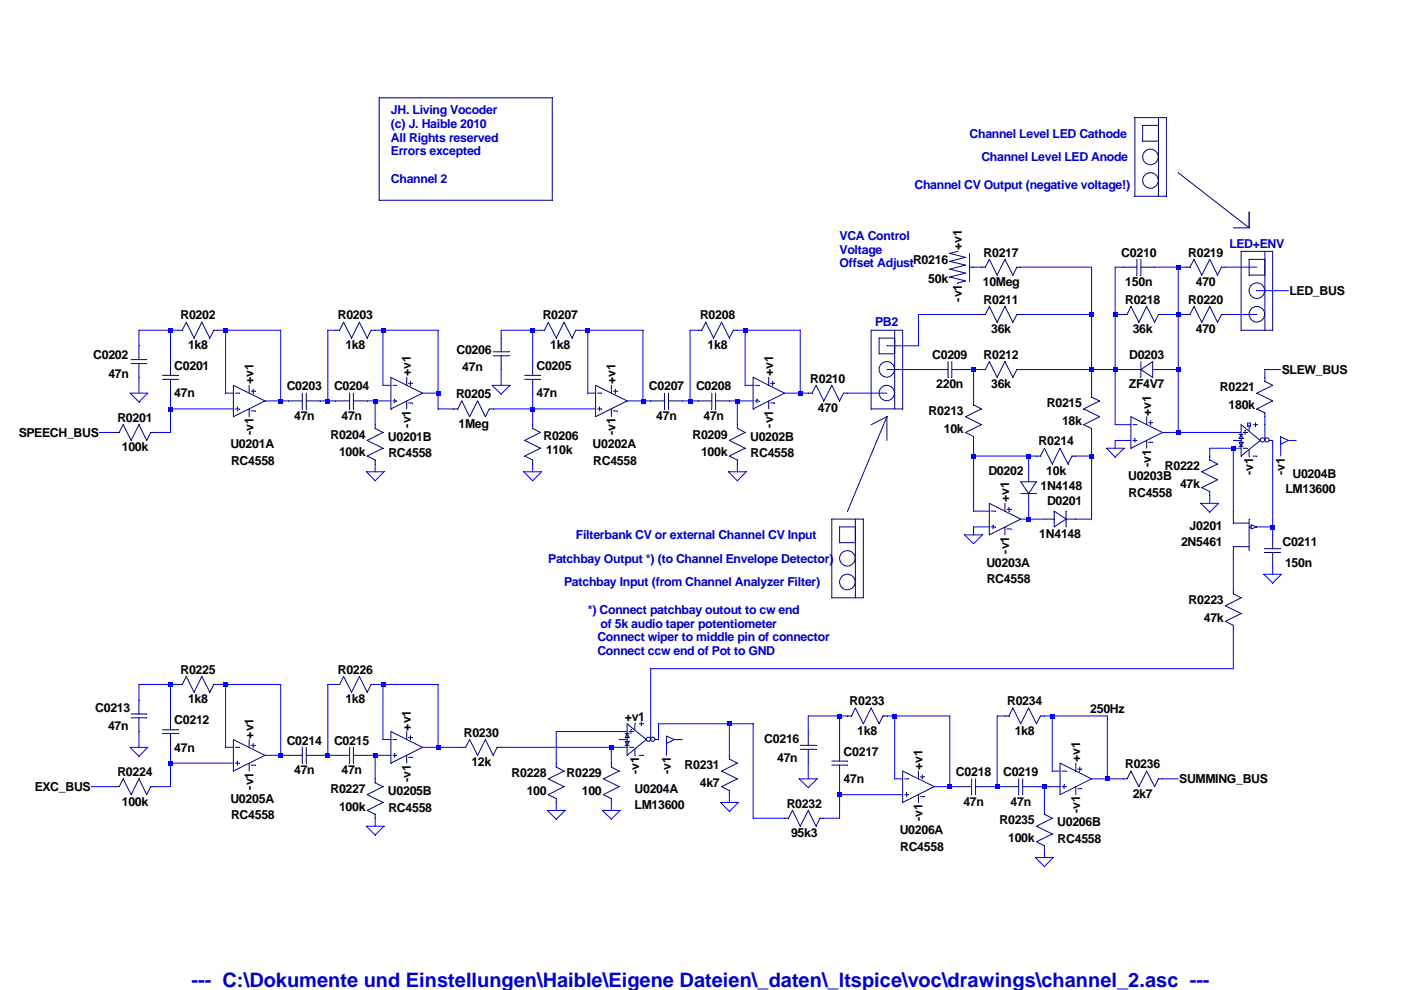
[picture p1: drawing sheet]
<svg xmlns="http://www.w3.org/2000/svg" width="297mm" height="210mm" viewBox="0 0 297 210" stroke-linecap="round" stroke-linejoin="round" font-family="sans-serif">
<defs><g id="words">
<text font-size="4.2" fill="#0000c8" x="40.6" y="209.2">--- C:\Dokumente und Einstellungen\Haible\Eigene Dateien\_daten\_ltspice\voc\drawings\channel_2.asc ---</text>
<g font-size="2.6" fill="#0000c8">
<text x="82.9" y="24.2">JH. Living Vocoder</text>
<text x="82.9" y="27.1">(c) J. Haible 2010</text>
<text x="205.6" y="29.2">Channel Level LED Cathode</text>
<text x="82.9" y="30">All Rights reserved</text>
<text x="82.9" y="32.9">Errors excepted</text>
<text x="208.1" y="34.2">Channel Level LED Anode</text>
<text x="82.9" y="38.8">Channel 2</text>
<text x="193.9" y="40">Channel CV Output (negative voltage!)</text>
<text x="178" y="50.8">VCA Control</text>
<text x="178" y="53.8">Voltage</text>
<text x="260.6" y="52.5">LED+ENV</text>
<text x="178" y="56.7">Offset Adjust</text>
<text x="185.5" y="69.2">PB2</text>
<text x="116.2" y="119.3">Patchbay Output *) (to Channel Envelope Detector)</text>
<text x="122.1" y="114.3">Filterbank CV or external Channel CV Input</text>
<text x="119.6" y="124.3">Patchbay Input (from Channel Analyzer Filter)</text>
<text x="124.6" y="130.1">*) Connect patchbay outout to cw end</text>
<text x="126.7" y="136">Connect wiper to middle pin of connector</text>
<text x="127.3" y="133.1">of 5k audio taper potentiometer</text>
<text x="126.7" y="138.9">Connect ccw end of Pot to GND</text>
</g>
<g font-size="2.6">
<text x="204" y="53.1" transform="rotate(-90 204 53.1)">+v1</text>
<text x="193.6" y="55.9">R0216</text>
<text x="208.5" y="54.4">R0217</text>
<text x="237.7" y="54.4">C0210</text>
<text x="251.9" y="54.4">R0219</text>
<text x="196.8" y="60">50k</text>
<text x="204" y="64" transform="rotate(-90 204 64)">-v1</text>
<text x="208.4" y="60.7">10Meg</text>
<text x="208.5" y="64.4">R0211</text>
<text x="238.5" y="64.4">R0218</text>
<text x="238.6" y="60.7">150n</text>
<text x="251.9" y="64.4">R0220</text>
<text x="253.5" y="60.7">470</text>
<text x="273.4" y="62.5">LED_BUS</text>
<text x="38.3" y="67.7">R0202</text>
<text x="71.6" y="67.7">R0203</text>
<text x="115.1" y="67.7">R0207</text>
<text x="148.4" y="67.7">R0208</text>
<text x="210.1" y="70.7">36k</text>
<text x="240.2" y="70.7">36k</text>
<text x="253.5" y="70.7">470</text>
<text x="19.8" y="76.2">C0202</text>
<text x="39.9" y="74">1k8</text>
<text x="73.2" y="74">1k8</text>
<text x="96.8" y="75.1">C0206</text>
<text x="116.7" y="74">1k8</text>
<text x="150" y="74">1k8</text>
<text x="197.7" y="76.1">C0209</text>
<text x="208.5" y="76.1">R0212</text>
<text x="239.4" y="76.1">D0203</text>
<text x="23" y="80.2">47n</text>
<text x="37" y="78.4">C0201</text>
<text x="53.7" y="81.5" transform="rotate(-90 53.7 81.5)">+v1</text>
<text x="60.8" y="82.8">C0203</text>
<text x="70.8" y="82.8">C0204</text>
<text x="87.1" y="79.8" transform="rotate(-90 87.1 79.8)">+v1</text>
<text x="98" y="78.7">47n</text>
<text x="113.7" y="78.4">C0205</text>
<text x="130.5" y="81.5" transform="rotate(-90 130.5 81.5)">+v1</text>
<text x="137.6" y="82.8">C0207</text>
<text x="147.6" y="82.8">C0208</text>
<text x="163.9" y="79.8" transform="rotate(-90 163.9 79.8)">+v1</text>
<text x="171.8" y="81.1">R0210</text>
<text x="198.5" y="82.3">220n</text>
<text x="210.1" y="82.3">36k</text>
<text x="239.3" y="82.3">ZF4V7</text>
<text x="258.7" y="83">R0221</text>
<text x="271.8" y="79.2">SLEW_BUS</text>
<text x="24.9" y="89.5">R0201</text>
<text x="37" y="84.2">47n</text>
<text x="62.4" y="89">47n</text>
<text x="72.4" y="89">47n</text>
<text x="96.7" y="84.4">R0205</text>
<text x="113.7" y="84.2">47n</text>
<text x="139.1" y="89">47n</text>
<text x="149.1" y="89">47n</text>
<text x="173.4" y="87.3">470</text>
<text x="196.9" y="88">R0213</text>
<text x="222" y="86.3">R0215</text>
<text x="244" y="88.1" transform="rotate(-90 244 88.1)">+v1</text>
<text x="260.5" y="86.7">180k</text>
<text x="4" y="92.6">SPEECH_BUS</text>
<text x="25.8" y="95.7">100k</text>
<text x="48.8" y="95.1">U0201A</text>
<text x="53.7" y="92.3" transform="rotate(-90 53.7 92.3)">-v1</text>
<text x="70.1" y="93">R0204</text>
<text x="82.3" y="93.4">U0201B</text>
<text x="87.1" y="90.7" transform="rotate(-90 87.1 90.7)">-v1</text>
<text x="97.2" y="90.7">1Meg</text>
<text x="115.2" y="93.3">R0206</text>
<text x="125.6" y="95.1">U0202A</text>
<text x="130.5" y="92.3" transform="rotate(-90 130.5 92.3)">-v1</text>
<text x="146.8" y="93">R0209</text>
<text x="159" y="93.4">U0202B</text>
<text x="163.9" y="90.7" transform="rotate(-90 163.9 90.7)">-v1</text>
<text x="200.1" y="91.7">10k</text>
<text x="220.2" y="94.4">R0214</text>
<text x="225.2" y="90.1">18k</text>
<text x="49" y="98.6">RC4558</text>
<text x="71.9" y="96.8">100k</text>
<text x="82.3" y="97">RC4558</text>
<text x="115.8" y="96.2">110k</text>
<text x="125.8" y="98.6">RC4558</text>
<text x="148.6" y="96.8">100k</text>
<text x="159.1" y="97">RC4558</text>
<text x="209.5" y="100.7">D0202</text>
<text x="221.8" y="100.7">10k</text>
<text x="239.2" y="101.8">U0203B</text>
<text x="244" y="99" transform="rotate(-90 244 99)">-v1</text>
<text x="247" y="99.7">R0222</text>
<text x="265.7" y="100.7" transform="rotate(-90 265.7 100.7)">-v1</text>
<text x="272.4" y="100.7" transform="rotate(-90 272.4 100.7)">-v1</text>
<text x="274" y="101.3">U0204B</text>
<text x="214" y="106.5" transform="rotate(-90 214 106.5)">+v1</text>
<text x="220.6" y="103.8">1N4148</text>
<text x="222" y="107.1">D0201</text>
<text x="239.3" y="105.3">RC4558</text>
<text x="250.2" y="103.4">47k</text>
<text x="272.5" y="104.6">LM13600</text>
<text x="252.2" y="112.3">J0201</text>
<text x="214" y="117.4" transform="rotate(-90 214 117.4)">-v1</text>
<text x="220.3" y="114">1N4148</text>
<text x="250.4" y="115.9">2N5461</text>
<text x="271.9" y="115.9">C0211</text>
<text x="209.1" y="120.1">U0203A</text>
<text x="209.2" y="123.7">RC4558</text>
<text x="272.5" y="120.1">150n</text>
<text x="252" y="128.1">R0223</text>
<text x="255.2" y="131.8">47k</text>
<text x="38.3" y="142.8">R0225</text>
<text x="71.6" y="142.8">R0226</text>
<text x="39.9" y="149.1">1k8</text>
<text x="73.2" y="149.1">1k8</text>
<text x="180.1" y="149.5">R0233</text>
<text x="213.5" y="149.5">R0234</text>
<text x="20.2" y="150.9">C0213</text>
<text x="22.9" y="154.8">47n</text>
<text x="37" y="153.5">C0212</text>
<text x="87.1" y="154.9" transform="rotate(-90 87.1 154.9)">+v1</text>
<text x="132.5" y="152.9">+v1</text>
<text x="181.7" y="155.8">1k8</text>
<text x="215.1" y="155.8">1k8</text>
<text x="231.1" y="151.2">250Hz</text>
<text x="37" y="159.3">47n</text>
<text x="53.7" y="156.6" transform="rotate(-90 53.7 156.6)">+v1</text>
<text x="60.8" y="157.9">C0214</text>
<text x="70.8" y="157.9">C0215</text>
<text x="98.3" y="156.2">R0230</text>
<text x="162" y="157.6">C0216</text>
<text x="164.8" y="161.5">47n</text>
<text x="178.9" y="160.2">C0217</text>
<text x="229" y="161.6" transform="rotate(-90 229 161.6)">+v1</text>
<text x="7.4" y="167.7">EXC_BUS</text>
<text x="24.9" y="164.5">R0224</text>
<text x="53.7" y="167.4" transform="rotate(-90 53.7 167.4)">-v1</text>
<text x="62.4" y="164.1">47n</text>
<text x="72.4" y="164.1">47n</text>
<text x="87.1" y="165.8" transform="rotate(-90 87.1 165.8)">-v1</text>
<text x="99.9" y="162.5">12k</text>
<text x="108.5" y="164.8">R0228</text>
<text x="120.1" y="164.8">R0229</text>
<text x="135.5" y="164.1" transform="rotate(-90 135.5 164.1)">-v1</text>
<text x="142.2" y="164.1" transform="rotate(-90 142.2 164.1)">-v1</text>
<text x="145.2" y="163.1">R0231</text>
<text x="148.4" y="166.9">4k7</text>
<text x="178.9" y="166">47n</text>
<text x="195.6" y="163.3" transform="rotate(-90 195.6 163.3)">+v1</text>
<text x="202.7" y="164.5">C0218</text>
<text x="212.7" y="164.5">C0219</text>
<text x="238.5" y="162.9">R0236</text>
<text x="250" y="166">SUMMING_BUS</text>
<text x="25.8" y="170.8">100k</text>
<text x="48.8" y="170.2">U0205A</text>
<text x="49" y="173.7">RC4558</text>
<text x="70.1" y="168.1">R0227</text>
<text x="71.9" y="171.9">100k</text>
<text x="82.3" y="168.5">U0205B</text>
<text x="82.3" y="172.1">RC4558</text>
<text x="111.7" y="168.5">100</text>
<text x="123.4" y="168.5">100</text>
<text x="134.5" y="168.1">U0204A</text>
<text x="134.5" y="171.6">LM13600</text>
<text x="166.8" y="171.2">R0232</text>
<text x="204.3" y="170.8">47n</text>
<text x="214.2" y="170.8">47n</text>
<text x="229" y="172.5" transform="rotate(-90 229 172.5)">-v1</text>
<text x="240.2" y="169.1">2k7</text>
<text x="167.7" y="177.5">95k3</text>
<text x="190.8" y="176.9">U0206A</text>
<text x="195.6" y="174.1" transform="rotate(-90 195.6 174.1)">-v1</text>
<text x="211.9" y="174.8">R0235</text>
<text x="213.7" y="178.6">100k</text>
<text x="224.2" y="175.2">U0206B</text>
<text x="224.2" y="178.8">RC4558</text>
<text x="190.8" y="180.4">RC4558</text>
</g>
</g></defs>
<path d="M189.7 70v16.7" fill="none" stroke="#00007f" stroke-width=".21"/>
<path d="M268.2 53.3v16.7" fill="none" stroke="#00007f" stroke-width=".21"/>
<path d="M181.4 110.1v16.6" fill="none" stroke="#00007f" stroke-width=".21"/>
<path d="M188 88.3l-8.3 20.1" fill="none" stroke="#00007f" stroke-width=".21"/>
<path d="M188 88.3v5.1" fill="none" stroke="#00007f" stroke-width=".21"/>
<path d="M188 88.3l-3.3 1.7" fill="none" stroke="#00007f" stroke-width=".21"/>
<path d="M245.6 24.9v16.7" fill="none" stroke="#00007f" stroke-width=".21"/>
<path d="M249.8 36.6l15 11.7" fill="none" stroke="#00007f" stroke-width=".21"/>
<path d="M264.8 45v3.3" fill="none" stroke="#00007f" stroke-width=".21"/>
<path d="M264.8 45v3.3" fill="none" stroke="#00007f" stroke-width=".21"/>
<path d="M261.5 48.3h3.3" fill="none" stroke="#00007f" stroke-width=".21"/>
<path d="M184.7 86.7h6.7" fill="none" stroke="#00007f" stroke-width=".21"/>
<path d="M184.7 70v16.7" fill="none" stroke="#00007f" stroke-width=".21"/>
<path d="M184.7 70h6.7" fill="none" stroke="#00007f" stroke-width=".21"/>
<path d="M191.4 70v16.7" fill="none" stroke="#00007f" stroke-width=".21"/>
<path d="M186.4 75h3.3" fill="none" stroke="#00007f" stroke-width=".21"/>
<path d="M186.4 71.7v3.3" fill="none" stroke="#00007f" stroke-width=".21"/>
<path d="M186.4 71.7h3.3" fill="none" stroke="#00007f" stroke-width=".21"/>
<path d="M189.7 71.7v3.3" fill="none" stroke="#00007f" stroke-width=".21"/>
<path d="M263.1 70h6.7" fill="none" stroke="#00007f" stroke-width=".21"/>
<path d="M263.1 53.3v16.7" fill="none" stroke="#00007f" stroke-width=".21"/>
<path d="M263.1 53.3h6.7" fill="none" stroke="#00007f" stroke-width=".21"/>
<path d="M269.8 53.3v16.7" fill="none" stroke="#00007f" stroke-width=".21"/>
<path d="M264.8 58.3h3.4" fill="none" stroke="#00007f" stroke-width=".21"/>
<path d="M264.8 55v3.3" fill="none" stroke="#00007f" stroke-width=".21"/>
<path d="M264.8 55h3.4" fill="none" stroke="#00007f" stroke-width=".21"/>
<path d="M268.2 55v3.3" fill="none" stroke="#00007f" stroke-width=".21"/>
<path d="M176.4 126.7h6.6" fill="none" stroke="#00007f" stroke-width=".21"/>
<path d="M176.4 110.1v16.6" fill="none" stroke="#00007f" stroke-width=".21"/>
<path d="M176.4 110.1h6.6" fill="none" stroke="#00007f" stroke-width=".21"/>
<path d="M183 110.1v16.6" fill="none" stroke="#00007f" stroke-width=".21"/>
<path d="M178 115.1h3.4" fill="none" stroke="#00007f" stroke-width=".21"/>
<path d="M178 111.7v3.4" fill="none" stroke="#00007f" stroke-width=".21"/>
<path d="M178 111.7h3.4" fill="none" stroke="#00007f" stroke-width=".21"/>
<path d="M181.4 111.7v3.4" fill="none" stroke="#00007f" stroke-width=".21"/>
<path d="M240.6 41.6h6.7" fill="none" stroke="#00007f" stroke-width=".21"/>
<path d="M240.6 24.9v16.7" fill="none" stroke="#00007f" stroke-width=".21"/>
<path d="M240.6 24.9h6.7" fill="none" stroke="#00007f" stroke-width=".21"/>
<path d="M247.3 24.9v16.7" fill="none" stroke="#00007f" stroke-width=".21"/>
<path d="M242.3 29.9h3.3" fill="none" stroke="#00007f" stroke-width=".21"/>
<path d="M242.3 26.6v3.3" fill="none" stroke="#00007f" stroke-width=".21"/>
<path d="M242.3 26.6h3.3" fill="none" stroke="#00007f" stroke-width=".21"/>
<path d="M245.6 26.6v3.3" fill="none" stroke="#00007f" stroke-width=".21"/>
<path d="M80.4 42.5h36.7" fill="none" stroke="#00007f" stroke-width=".21"/>
<path d="M80.4 20.7v21.8" fill="none" stroke="#00007f" stroke-width=".21"/>
<path d="M80.4 20.7h36.7" fill="none" stroke="#00007f" stroke-width=".21"/>
<path d="M117.1 20.7v21.8" fill="none" stroke="#00007f" stroke-width=".21"/>
<g fill="none" stroke="#00007f" stroke-width=".21">
<path d="M24.5 91.7h.8"/>
<circle cx="243.9" cy="33.3" r="1.65"/>
<circle cx="243.9" cy="38.3" r="1.65"/>
<circle cx="188" cy="78.3" r="1.64"/>
<circle cx="266.5" cy="66.6" r="1.65"/>
<circle cx="266.5" cy="61.6" r="1.65"/>
<circle cx="188" cy="83.3" r="1.63"/>
<circle cx="179.7" cy="118.4" r="1.64"/>
<circle cx="179.7" cy="123.4" r="1.65"/>
</g>
<path d="M26.1 90l-.8 1.7" fill="none" stroke="#00007f" stroke-width=".21"/>
<path d="M26.1 90l1.7 3.4" fill="none" stroke="#00007f" stroke-width=".21"/>
<path d="M29.5 90l-1.7 3.4" fill="none" stroke="#00007f" stroke-width=".21"/>
<path d="M29.5 90l1.6 3.4" fill="none" stroke="#00007f" stroke-width=".21"/>
<path d="M32 91.7h.8" fill="none" stroke="#00007f" stroke-width=".21"/>
<path d="M32 91.7l-.9 1.7" fill="none" stroke="#00007f" stroke-width=".21"/>
<path d="M36.1 80.4v3" fill="none" stroke="#00007f" stroke-width=".21"/>
<path d="M36.1 76.7v2.9" fill="none" stroke="#00007f" stroke-width=".21"/>
<path d="M34.5 79.6h3.3" fill="none" stroke="#00007f" stroke-width=".21"/>
<path d="M34.5 80.4h3.3" fill="none" stroke="#00007f" stroke-width=".21"/>
<path d="M29.5 77.1v2.9" fill="none" stroke="#00007f" stroke-width=".21"/>
<path d="M29.5 73.3v2.9" fill="none" stroke="#00007f" stroke-width=".21"/>
<path d="M27.8 76.2h3.3" fill="none" stroke="#00007f" stroke-width=".21"/>
<path d="M27.8 77.1h3.3" fill="none" stroke="#00007f" stroke-width=".21"/>
<path d="M49.5 81.7l6.7 3.3" fill="none" stroke="#00007f" stroke-width=".21"/>
<path d="M56.2 85l-6.7 3.3" fill="none" stroke="#00007f" stroke-width=".21"/>
<path d="M49.5 81.7v6.6" fill="none" stroke="#00007f" stroke-width=".21"/>
<path d="M49.9 83.4h.9" fill="none" stroke="#00007f" stroke-width=".21"/>
<path d="M49.9 86.7h.9" fill="none" stroke="#00007f" stroke-width=".21"/>
<path d="M50.3 86.3v.8" fill="none" stroke="#00007f" stroke-width=".21"/>
<path d="M52.8 81.7v1.7" fill="none" stroke="#00007f" stroke-width=".21"/>
<path d="M52.8 86.7v1.6" fill="none" stroke="#00007f" stroke-width=".21"/>
<path d="M53.3 82.9h.8" fill="none" stroke="#00007f" stroke-width=".21"/>
<path d="M53.7 82.5v.9" fill="none" stroke="#00007f" stroke-width=".21"/>
<path d="M53.3 87.1h.8" fill="none" stroke="#00007f" stroke-width=".21"/>
<path d="M37.8 70h.8" fill="none" stroke="#00007f" stroke-width=".21"/>
<path d="M39.5 68.3l-.9 1.7" fill="none" stroke="#00007f" stroke-width=".21"/>
<path d="M39.5 68.3l1.6 3.4" fill="none" stroke="#00007f" stroke-width=".21"/>
<path d="M42.8 68.3l-1.7 3.4" fill="none" stroke="#00007f" stroke-width=".21"/>
<path d="M42.8 68.3l1.7 3.4" fill="none" stroke="#00007f" stroke-width=".21"/>
<path d="M45.3 70h.8" fill="none" stroke="#00007f" stroke-width=".21"/>
<path d="M45.3 70l-.8 1.7" fill="none" stroke="#00007f" stroke-width=".21"/>
<path d="M61.2 85h2.9" fill="none" stroke="#00007f" stroke-width=".21"/>
<path d="M64.9 85h3" fill="none" stroke="#00007f" stroke-width=".21"/>
<path d="M64.9 83.4v3.3" fill="none" stroke="#00007f" stroke-width=".21"/>
<path d="M64.1 83.4v3.3" fill="none" stroke="#00007f" stroke-width=".21"/>
<path d="M71.2 85h2.9" fill="none" stroke="#00007f" stroke-width=".21"/>
<path d="M74.9 85h2.9" fill="none" stroke="#00007f" stroke-width=".21"/>
<path d="M74.9 83.4v3.3" fill="none" stroke="#00007f" stroke-width=".21"/>
<path d="M74.1 83.4v3.3" fill="none" stroke="#00007f" stroke-width=".21"/>
<path d="M82.9 80l6.7 3.4" fill="none" stroke="#00007f" stroke-width=".21"/>
<path d="M89.6 83.4l-6.7 3.3" fill="none" stroke="#00007f" stroke-width=".21"/>
<path d="M82.9 80v6.7" fill="none" stroke="#00007f" stroke-width=".21"/>
<path d="M83.3 81.7h.8" fill="none" stroke="#00007f" stroke-width=".21"/>
<path d="M83.3 85h.8" fill="none" stroke="#00007f" stroke-width=".21"/>
<path d="M83.7 84.6v.8" fill="none" stroke="#00007f" stroke-width=".21"/>
<path d="M86.2 80v1.7" fill="none" stroke="#00007f" stroke-width=".21"/>
<path d="M86.2 85v1.7" fill="none" stroke="#00007f" stroke-width=".21"/>
<path d="M86.6 81.3h.9" fill="none" stroke="#00007f" stroke-width=".21"/>
<path d="M87 80.9v.8" fill="none" stroke="#00007f" stroke-width=".21"/>
<path d="M86.6 85.4h.9" fill="none" stroke="#00007f" stroke-width=".21"/>
<path d="M79.5 90v.8" fill="none" stroke="#00007f" stroke-width=".21"/>
<path d="M79.5 90.8l1.7 .9" fill="none" stroke="#00007f" stroke-width=".21"/>
<path d="M81.2 91.7l-3.4 1.7" fill="none" stroke="#00007f" stroke-width=".21"/>
<path d="M77.8 93.4l3.4 1.6" fill="none" stroke="#00007f" stroke-width=".21"/>
<path d="M81.2 95l-3.4 1.7" fill="none" stroke="#00007f" stroke-width=".21"/>
<path d="M79.5 97.5v.9" fill="none" stroke="#00007f" stroke-width=".21"/>
<path d="M77.8 96.7l1.7 .8" fill="none" stroke="#00007f" stroke-width=".21"/>
<path d="M71.2 70h.8" fill="none" stroke="#00007f" stroke-width=".21"/>
<path d="M72.9 68.3l-.9 1.7" fill="none" stroke="#00007f" stroke-width=".21"/>
<path d="M72.9 68.3l1.6 3.4" fill="none" stroke="#00007f" stroke-width=".21"/>
<path d="M76.2 68.3l-1.7 3.4" fill="none" stroke="#00007f" stroke-width=".21"/>
<path d="M76.2 68.3l1.6 3.4" fill="none" stroke="#00007f" stroke-width=".21"/>
<path d="M78.7 70h.8" fill="none" stroke="#00007f" stroke-width=".21"/>
<path d="M78.7 70l-.9 1.7" fill="none" stroke="#00007f" stroke-width=".21"/>
<path d="M96.2 86.7h.9" fill="none" stroke="#00007f" stroke-width=".21"/>
<path d="M97.9 85l-.8 1.7" fill="none" stroke="#00007f" stroke-width=".21"/>
<path d="M97.9 85l1.7 3.3" fill="none" stroke="#00007f" stroke-width=".21"/>
<path d="M101.3 85l-1.7 3.3" fill="none" stroke="#00007f" stroke-width=".21"/>
<path d="M101.3 85l1.6 3.3" fill="none" stroke="#00007f" stroke-width=".21"/>
<path d="M103.8 86.7h.8" fill="none" stroke="#00007f" stroke-width=".21"/>
<path d="M103.8 86.7l-.9 1.6" fill="none" stroke="#00007f" stroke-width=".21"/>
<path d="M112.9 80.4v3" fill="none" stroke="#00007f" stroke-width=".21"/>
<path d="M112.9 76.7v2.9" fill="none" stroke="#00007f" stroke-width=".21"/>
<path d="M111.2 79.6h3.4" fill="none" stroke="#00007f" stroke-width=".21"/>
<path d="M111.2 80.4h3.4" fill="none" stroke="#00007f" stroke-width=".21"/>
<path d="M106.3 75.4v3" fill="none" stroke="#00007f" stroke-width=".21"/>
<path d="M106.3 71.7v2.9" fill="none" stroke="#00007f" stroke-width=".21"/>
<path d="M104.6 74.6h3.3" fill="none" stroke="#00007f" stroke-width=".21"/>
<path d="M104.6 75.4h3.3" fill="none" stroke="#00007f" stroke-width=".21"/>
<path d="M126.3 81.7l6.7 3.3" fill="none" stroke="#00007f" stroke-width=".21"/>
<path d="M133 85l-6.7 3.3" fill="none" stroke="#00007f" stroke-width=".21"/>
<path d="M126.3 81.7v6.6" fill="none" stroke="#00007f" stroke-width=".21"/>
<path d="M126.7 83.4h.8" fill="none" stroke="#00007f" stroke-width=".21"/>
<path d="M126.7 86.7h.8" fill="none" stroke="#00007f" stroke-width=".21"/>
<path d="M127.1 86.3v.8" fill="none" stroke="#00007f" stroke-width=".21"/>
<path d="M129.6 81.7v1.7" fill="none" stroke="#00007f" stroke-width=".21"/>
<path d="M129.6 86.7v1.6" fill="none" stroke="#00007f" stroke-width=".21"/>
<path d="M130 82.9h.8" fill="none" stroke="#00007f" stroke-width=".21"/>
<path d="M130.5 82.5v.9" fill="none" stroke="#00007f" stroke-width=".21"/>
<path d="M130 87.1h.8" fill="none" stroke="#00007f" stroke-width=".21"/>
<path d="M114.6 70h.8" fill="none" stroke="#00007f" stroke-width=".21"/>
<path d="M116.2 68.3l-.8 1.7" fill="none" stroke="#00007f" stroke-width=".21"/>
<path d="M116.2 68.3l1.7 3.4" fill="none" stroke="#00007f" stroke-width=".21"/>
<path d="M119.6 68.3l-1.7 3.4" fill="none" stroke="#00007f" stroke-width=".21"/>
<path d="M119.6 68.3l1.7 3.4" fill="none" stroke="#00007f" stroke-width=".21"/>
<path d="M122.1 70h.8" fill="none" stroke="#00007f" stroke-width=".21"/>
<path d="M122.1 70l-.8 1.7" fill="none" stroke="#00007f" stroke-width=".21"/>
<path d="M138 85h2.9" fill="none" stroke="#00007f" stroke-width=".21"/>
<path d="M141.7 85h2.9" fill="none" stroke="#00007f" stroke-width=".21"/>
<path d="M141.7 83.4v3.3" fill="none" stroke="#00007f" stroke-width=".21"/>
<path d="M140.9 83.4v3.3" fill="none" stroke="#00007f" stroke-width=".21"/>
<path d="M148 85h2.9" fill="none" stroke="#00007f" stroke-width=".21"/>
<path d="M151.7 85h2.9" fill="none" stroke="#00007f" stroke-width=".21"/>
<path d="M151.7 83.4v3.3" fill="none" stroke="#00007f" stroke-width=".21"/>
<path d="M150.9 83.4v3.3" fill="none" stroke="#00007f" stroke-width=".21"/>
<path d="M159.7 80l6.6 3.4" fill="none" stroke="#00007f" stroke-width=".21"/>
<path d="M166.3 83.4l-6.6 3.3" fill="none" stroke="#00007f" stroke-width=".21"/>
<path d="M159.7 80v6.7" fill="none" stroke="#00007f" stroke-width=".21"/>
<path d="M160.1 81.7h.8" fill="none" stroke="#00007f" stroke-width=".21"/>
<path d="M160.1 85h.8" fill="none" stroke="#00007f" stroke-width=".21"/>
<path d="M160.5 84.6v.8" fill="none" stroke="#00007f" stroke-width=".21"/>
<path d="M163 80v1.7" fill="none" stroke="#00007f" stroke-width=".21"/>
<path d="M163 85v1.7" fill="none" stroke="#00007f" stroke-width=".21"/>
<path d="M163.4 81.3h.8" fill="none" stroke="#00007f" stroke-width=".21"/>
<path d="M163.8 80.9v.8" fill="none" stroke="#00007f" stroke-width=".21"/>
<path d="M163.4 85.4h.8" fill="none" stroke="#00007f" stroke-width=".21"/>
<path d="M156.3 90v.8" fill="none" stroke="#00007f" stroke-width=".21"/>
<path d="M156.3 90.8l1.7 .9" fill="none" stroke="#00007f" stroke-width=".21"/>
<path d="M158 91.7l-3.4 1.7" fill="none" stroke="#00007f" stroke-width=".21"/>
<path d="M154.6 93.4l3.4 1.6" fill="none" stroke="#00007f" stroke-width=".21"/>
<path d="M158 95l-3.4 1.7" fill="none" stroke="#00007f" stroke-width=".21"/>
<path d="M156.3 97.5v.9" fill="none" stroke="#00007f" stroke-width=".21"/>
<path d="M154.6 96.7l1.7 .8" fill="none" stroke="#00007f" stroke-width=".21"/>
<path d="M148 70h.8" fill="none" stroke="#00007f" stroke-width=".21"/>
<path d="M149.6 68.3l-.8 1.7" fill="none" stroke="#00007f" stroke-width=".21"/>
<path d="M149.6 68.3l1.7 3.4" fill="none" stroke="#00007f" stroke-width=".21"/>
<path d="M153 68.3l-1.7 3.4" fill="none" stroke="#00007f" stroke-width=".21"/>
<path d="M153 68.3l1.6 3.4" fill="none" stroke="#00007f" stroke-width=".21"/>
<path d="M155.5 70h.8" fill="none" stroke="#00007f" stroke-width=".21"/>
<path d="M155.5 70l-.9 1.7" fill="none" stroke="#00007f" stroke-width=".21"/>
<path d="M112.9 90v.8" fill="none" stroke="#00007f" stroke-width=".21"/>
<path d="M112.9 90.8l1.7 .9" fill="none" stroke="#00007f" stroke-width=".21"/>
<path d="M114.6 91.7l-3.4 1.7" fill="none" stroke="#00007f" stroke-width=".21"/>
<path d="M111.2 93.4l3.4 1.6" fill="none" stroke="#00007f" stroke-width=".21"/>
<path d="M114.6 95l-3.4 1.7" fill="none" stroke="#00007f" stroke-width=".21"/>
<path d="M112.9 97.5v.9" fill="none" stroke="#00007f" stroke-width=".21"/>
<path d="M111.2 96.7l1.7 .8" fill="none" stroke="#00007f" stroke-width=".21"/>
<path d="M171.4 83.4h.8" fill="none" stroke="#00007f" stroke-width=".21"/>
<path d="M173 81.7l-.8 1.7" fill="none" stroke="#00007f" stroke-width=".21"/>
<path d="M173 81.7l1.7 3.3" fill="none" stroke="#00007f" stroke-width=".21"/>
<path d="M176.4 81.7l-1.7 3.3" fill="none" stroke="#00007f" stroke-width=".21"/>
<path d="M176.4 81.7l1.6 3.3" fill="none" stroke="#00007f" stroke-width=".21"/>
<path d="M178.9 83.4h.8" fill="none" stroke="#00007f" stroke-width=".21"/>
<path d="M178.9 83.4l-.9 1.6" fill="none" stroke="#00007f" stroke-width=".21"/>
<path d="M198.1 78.4h2.9" fill="none" stroke="#00007f" stroke-width=".21"/>
<path d="M201.8 78.4h2.9" fill="none" stroke="#00007f" stroke-width=".21"/>
<path d="M201.8 76.7v3.3" fill="none" stroke="#00007f" stroke-width=".21"/>
<path d="M201 76.7v3.3" fill="none" stroke="#00007f" stroke-width=".21"/>
<path d="M208.1 78.4h.8" fill="none" stroke="#00007f" stroke-width=".21"/>
<path d="M209.8 76.7l-.9 1.7" fill="none" stroke="#00007f" stroke-width=".21"/>
<path d="M209.8 76.7l1.6 3.3" fill="none" stroke="#00007f" stroke-width=".21"/>
<path d="M213.1 76.7l-1.7 3.3" fill="none" stroke="#00007f" stroke-width=".21"/>
<path d="M213.1 76.7l1.7 3.3" fill="none" stroke="#00007f" stroke-width=".21"/>
<path d="M215.6 78.4h.8" fill="none" stroke="#00007f" stroke-width=".21"/>
<path d="M215.6 78.4l-.8 1.6" fill="none" stroke="#00007f" stroke-width=".21"/>
<path d="M208.1 66.7h.8" fill="none" stroke="#00007f" stroke-width=".21"/>
<path d="M209.8 65l-.9 1.7" fill="none" stroke="#00007f" stroke-width=".21"/>
<path d="M209.8 65l1.6 3.3" fill="none" stroke="#00007f" stroke-width=".21"/>
<path d="M213.1 65l-1.7 3.3" fill="none" stroke="#00007f" stroke-width=".21"/>
<path d="M213.1 65l1.7 3.3" fill="none" stroke="#00007f" stroke-width=".21"/>
<path d="M215.6 66.7h.8" fill="none" stroke="#00007f" stroke-width=".21"/>
<path d="M215.6 66.7l-.8 1.6" fill="none" stroke="#00007f" stroke-width=".21"/>
<path d="M209.8 106.7l6.6 3.4" fill="none" stroke="#00007f" stroke-width=".21"/>
<path d="M216.4 110.1l-6.6 3.3" fill="none" stroke="#00007f" stroke-width=".21"/>
<path d="M209.8 106.7v6.7" fill="none" stroke="#00007f" stroke-width=".21"/>
<path d="M210.1 108.4h.9" fill="none" stroke="#00007f" stroke-width=".21"/>
<path d="M210.1 111.7h.9" fill="none" stroke="#00007f" stroke-width=".21"/>
<path d="M210.6 111.3v.8" fill="none" stroke="#00007f" stroke-width=".21"/>
<path d="M213.1 106.7v1.7" fill="none" stroke="#00007f" stroke-width=".21"/>
<path d="M213.1 111.7v1.7" fill="none" stroke="#00007f" stroke-width=".21"/>
<path d="M213.5 108h.8" fill="none" stroke="#00007f" stroke-width=".21"/>
<path d="M213.9 107.6v.8" fill="none" stroke="#00007f" stroke-width=".21"/>
<path d="M213.5 112.1h.8" fill="none" stroke="#00007f" stroke-width=".21"/>
<path d="M206.4 85v.9" fill="none" stroke="#00007f" stroke-width=".21"/>
<path d="M206.4 85.9l1.7 .8" fill="none" stroke="#00007f" stroke-width=".21"/>
<path d="M208.1 86.7l-3.4 1.6" fill="none" stroke="#00007f" stroke-width=".21"/>
<path d="M204.7 88.3l3.4 1.7" fill="none" stroke="#00007f" stroke-width=".21"/>
<path d="M208.1 90l-3.4 1.7" fill="none" stroke="#00007f" stroke-width=".21"/>
<path d="M206.4 92.5v.9" fill="none" stroke="#00007f" stroke-width=".21"/>
<path d="M204.7 91.7l1.7 .8" fill="none" stroke="#00007f" stroke-width=".21"/>
<path d="M219.7 96.7h.9" fill="none" stroke="#00007f" stroke-width=".21"/>
<path d="M221.4 95l-.8 1.7" fill="none" stroke="#00007f" stroke-width=".21"/>
<path d="M221.4 95l1.7 3.4" fill="none" stroke="#00007f" stroke-width=".21"/>
<path d="M224.7 95l-1.6 3.4" fill="none" stroke="#00007f" stroke-width=".21"/>
<path d="M224.7 95l1.7 3.4" fill="none" stroke="#00007f" stroke-width=".21"/>
<path d="M227.3 96.7h.8" fill="none" stroke="#00007f" stroke-width=".21"/>
<path d="M227.3 96.7l-.9 1.7" fill="none" stroke="#00007f" stroke-width=".21"/>
<path d="M226 108.4v3.3" fill="none" stroke="#00007f" stroke-width=".21"/>
<path d="M223.5 108.4v3.3" fill="none" stroke="#00007f" stroke-width=".21"/>
<path d="M223.5 108.4l2.5 1.7" fill="none" stroke="#00007f" stroke-width=".21"/>
<path d="M226 110.1l-2.5 1.6" fill="none" stroke="#00007f" stroke-width=".21"/>
<path d="M221.4 110.1h2.1" fill="none" stroke="#00007f" stroke-width=".21"/>
<path d="M226 110.1h2.1" fill="none" stroke="#00007f" stroke-width=".21"/>
<path d="M216.4 104.6h3.3" fill="none" stroke="#00007f" stroke-width=".21"/>
<path d="M216.4 102.2h3.3" fill="none" stroke="#00007f" stroke-width=".21"/>
<path d="M219.7 102.2l-1.6 2.4" fill="none" stroke="#00007f" stroke-width=".21"/>
<path d="M216.4 102.2l1.7 2.4" fill="none" stroke="#00007f" stroke-width=".21"/>
<path d="M218.1 100v2.2" fill="none" stroke="#00007f" stroke-width=".21"/>
<path d="M218.1 104.6v2.1" fill="none" stroke="#00007f" stroke-width=".21"/>
<path d="M231.4 83.4v.8" fill="none" stroke="#00007f" stroke-width=".21"/>
<path d="M231.4 84.2l1.7 .8" fill="none" stroke="#00007f" stroke-width=".21"/>
<path d="M233.1 85l-3.3 1.7" fill="none" stroke="#00007f" stroke-width=".21"/>
<path d="M229.8 86.7l3.3 1.6" fill="none" stroke="#00007f" stroke-width=".21"/>
<path d="M233.1 88.3l-3.3 1.7" fill="none" stroke="#00007f" stroke-width=".21"/>
<path d="M231.4 90.8v.9" fill="none" stroke="#00007f" stroke-width=".21"/>
<path d="M229.8 90l1.6 .8" fill="none" stroke="#00007f" stroke-width=".21"/>
<path d="M203.1 53.3l-1.7 .4" fill="none" stroke="#00007f" stroke-width=".21"/>
<path d="M201.4 53.7l3.3 .9" fill="none" stroke="#00007f" stroke-width=".21"/>
<path d="M204.7 54.6l-3.3 .8" fill="none" stroke="#00007f" stroke-width=".21"/>
<path d="M201.4 55.4l3.3 .8" fill="none" stroke="#00007f" stroke-width=".21"/>
<path d="M204.7 56.2l-3.3 .9" fill="none" stroke="#00007f" stroke-width=".21"/>
<path d="M201.4 57.1l3.3 .8" fill="none" stroke="#00007f" stroke-width=".21"/>
<path d="M204.7 57.9l-3.3 .8" fill="none" stroke="#00007f" stroke-width=".21"/>
<path d="M201.4 58.7l3.3 .9" fill="none" stroke="#00007f" stroke-width=".21"/>
<path d="M204.7 59.6l-1.6 .4" fill="none" stroke="#00007f" stroke-width=".21"/>
<path d="M205.6 56.6h.8" fill="none" stroke="#00007f" stroke-width=".21"/>
<path d="M205.6 53.7v5.9" fill="none" stroke="#00007f" stroke-width=".21"/>
<path d="M208.1 56.6h.8" fill="none" stroke="#00007f" stroke-width=".21"/>
<path d="M209.8 55l-.9 1.6" fill="none" stroke="#00007f" stroke-width=".21"/>
<path d="M209.8 55l1.6 3.3" fill="none" stroke="#00007f" stroke-width=".21"/>
<path d="M213.1 55l-1.7 3.3" fill="none" stroke="#00007f" stroke-width=".21"/>
<path d="M213.1 55l1.7 3.3" fill="none" stroke="#00007f" stroke-width=".21"/>
<path d="M215.6 56.6h.8" fill="none" stroke="#00007f" stroke-width=".21"/>
<path d="M215.6 56.6l-.8 1.7" fill="none" stroke="#00007f" stroke-width=".21"/>
<path d="M239.8 88.3l6.7 3.4" fill="none" stroke="#00007f" stroke-width=".21"/>
<path d="M246.5 91.7l-6.7 3.3" fill="none" stroke="#00007f" stroke-width=".21"/>
<path d="M239.8 88.3v6.7" fill="none" stroke="#00007f" stroke-width=".21"/>
<path d="M240.2 90h.8" fill="none" stroke="#00007f" stroke-width=".21"/>
<path d="M240.2 93.4h.8" fill="none" stroke="#00007f" stroke-width=".21"/>
<path d="M240.6 93v.8" fill="none" stroke="#00007f" stroke-width=".21"/>
<path d="M243.1 88.3v1.7" fill="none" stroke="#00007f" stroke-width=".21"/>
<path d="M243.1 93.4v1.6" fill="none" stroke="#00007f" stroke-width=".21"/>
<path d="M243.5 89.6h.9" fill="none" stroke="#00007f" stroke-width=".21"/>
<path d="M244 89.2v.8" fill="none" stroke="#00007f" stroke-width=".21"/>
<path d="M243.5 93.8h.9" fill="none" stroke="#00007f" stroke-width=".21"/>
<path d="M238.1 66.7h.9" fill="none" stroke="#00007f" stroke-width=".21"/>
<path d="M239.8 65l-.8 1.7" fill="none" stroke="#00007f" stroke-width=".21"/>
<path d="M239.8 65l1.7 3.3" fill="none" stroke="#00007f" stroke-width=".21"/>
<path d="M243.1 65l-1.6 3.3" fill="none" stroke="#00007f" stroke-width=".21"/>
<path d="M243.1 65l1.7 3.3" fill="none" stroke="#00007f" stroke-width=".21"/>
<path d="M245.6 66.7h.9" fill="none" stroke="#00007f" stroke-width=".21"/>
<path d="M245.6 66.7l-.8 1.6" fill="none" stroke="#00007f" stroke-width=".21"/>
<path d="M241.9 76.7v3.3" fill="none" stroke="#00007f" stroke-width=".21"/>
<path d="M244.4 76.7v3.3" fill="none" stroke="#00007f" stroke-width=".21"/>
<path d="M241.9 78.4l2.5 1.6" fill="none" stroke="#00007f" stroke-width=".21"/>
<path d="M244.4 76.7l-2.5 1.7" fill="none" stroke="#00007f" stroke-width=".21"/>
<path d="M244.4 78.4h2.1" fill="none" stroke="#00007f" stroke-width=".21"/>
<path d="M239.8 78.4h2.1" fill="none" stroke="#00007f" stroke-width=".21"/>
<path d="M238.1 56.6h2.9" fill="none" stroke="#00007f" stroke-width=".21"/>
<path d="M241.9 56.6h2.9" fill="none" stroke="#00007f" stroke-width=".21"/>
<path d="M241.9 55v3.3" fill="none" stroke="#00007f" stroke-width=".21"/>
<path d="M241 55v3.3" fill="none" stroke="#00007f" stroke-width=".21"/>
<path d="M251.5 56.6h.8" fill="none" stroke="#00007f" stroke-width=".21"/>
<path d="M253.1 55l-.8 1.6" fill="none" stroke="#00007f" stroke-width=".21"/>
<path d="M253.1 55l1.7 3.3" fill="none" stroke="#00007f" stroke-width=".21"/>
<path d="M256.5 55l-1.7 3.3" fill="none" stroke="#00007f" stroke-width=".21"/>
<path d="M256.5 55l1.6 3.3" fill="none" stroke="#00007f" stroke-width=".21"/>
<path d="M259 56.6h.8" fill="none" stroke="#00007f" stroke-width=".21"/>
<path d="M259 56.6l-.9 1.7" fill="none" stroke="#00007f" stroke-width=".21"/>
<path d="M251.5 66.7h.8" fill="none" stroke="#00007f" stroke-width=".21"/>
<path d="M253.1 65l-.8 1.7" fill="none" stroke="#00007f" stroke-width=".21"/>
<path d="M253.1 65l1.7 3.3" fill="none" stroke="#00007f" stroke-width=".21"/>
<path d="M256.5 65l-1.7 3.3" fill="none" stroke="#00007f" stroke-width=".21"/>
<path d="M256.5 65l1.6 3.3" fill="none" stroke="#00007f" stroke-width=".21"/>
<path d="M259 66.7h.8" fill="none" stroke="#00007f" stroke-width=".21"/>
<path d="M259 66.7l-.9 1.6" fill="none" stroke="#00007f" stroke-width=".21"/>
<path d="M263.1 90l4.1 3.4" fill="none" stroke="#00007f" stroke-width=".21"/>
<path d="M267.2 93.4l-4.1 3.3" fill="none" stroke="#00007f" stroke-width=".21"/>
<path d="M263.1 90v6.7" fill="none" stroke="#00007f" stroke-width=".21"/>
<path d="M263.6 91.7h.8" fill="none" stroke="#00007f" stroke-width=".21"/>
<path d="M263.6 95h.8" fill="none" stroke="#00007f" stroke-width=".21"/>
<path d="M264 91.3v.8" fill="none" stroke="#00007f" stroke-width=".21"/>
<path d="M265.8 90h.8" fill="none" stroke="#00007f" stroke-width=".21"/>
<path d="M266.2 89.6v.9" fill="none" stroke="#00007f" stroke-width=".21"/>
<path d="M265.6 96.7h.9" fill="none" stroke="#00007f" stroke-width=".21"/>
<path d="M264.8 90v1.4" fill="none" stroke="#00007f" stroke-width=".21"/>
<path d="M264.8 95.3v1.4" fill="none" stroke="#00007f" stroke-width=".21"/>
<path d="M268.2 90v3.3" fill="none" stroke="#00007f" stroke-width=".21"/>
<path d="M269.1 93.4h.7" fill="none" stroke="#00007f" stroke-width=".21"/>
<path d="M262.7 92.1h.9" fill="none" stroke="#00007f" stroke-width=".21"/>
<path d="M262.7 94.6h.9" fill="none" stroke="#00007f" stroke-width=".21"/>
<path d="M263.1 92.1l-.4 .9" fill="none" stroke="#00007f" stroke-width=".21"/>
<path d="M262.7 93h.9" fill="none" stroke="#00007f" stroke-width=".21"/>
<path d="M263.1 92.1l.5 .9" fill="none" stroke="#00007f" stroke-width=".21"/>
<path d="M262.7 93.8l.4 .8" fill="none" stroke="#00007f" stroke-width=".21"/>
<path d="M262.7 93.8h.9" fill="none" stroke="#00007f" stroke-width=".21"/>
<path d="M263.6 93.8l-.5 .8" fill="none" stroke="#00007f" stroke-width=".21"/>
<path d="M271.5 92.6v1.6" fill="none" stroke="#00007f" stroke-width=".21"/>
<path d="M273.2 93.4l-1.7 .8" fill="none" stroke="#00007f" stroke-width=".21"/>
<path d="M271.5 92.6l1.7 .8" fill="none" stroke="#00007f" stroke-width=".21"/>
<g fill="none" stroke="#00007f" stroke-width=".21">
<circle cx="267.7" cy="93.3" r=".46"/>
<circle cx="268.6" cy="93.3" r=".45"/>
</g>
<path d="M264.5 89.7h.6" fill="none" stroke="#00f" stroke-width=".21"/>
<path d="M265.1 89.7v.6" fill="none" stroke="#00f" stroke-width=".21"/>
<path d="M264.5 90.3h.6" fill="none" stroke="#00f" stroke-width=".21"/>
<path d="M264.5 89.7v.6" fill="none" stroke="#00f" stroke-width=".21"/>
<path d="M268.2 80v.9" fill="none" stroke="#00007f" stroke-width=".21"/>
<path d="M268.2 80.9l1.6 .8" fill="none" stroke="#00007f" stroke-width=".21"/>
<path d="M269.8 81.7l-3.3 1.7" fill="none" stroke="#00007f" stroke-width=".21"/>
<path d="M266.5 83.4l3.3 1.6" fill="none" stroke="#00007f" stroke-width=".21"/>
<path d="M269.8 85l-3.3 1.7" fill="none" stroke="#00007f" stroke-width=".21"/>
<path d="M268.2 87.5v.8" fill="none" stroke="#00007f" stroke-width=".21"/>
<path d="M266.5 86.7l1.7 .8" fill="none" stroke="#00007f" stroke-width=".21"/>
<path d="M269.8 113.4v2.9" fill="none" stroke="#00007f" stroke-width=".21"/>
<path d="M269.8 117.1v3" fill="none" stroke="#00007f" stroke-width=".21"/>
<path d="M268.2 117.1h3.3" fill="none" stroke="#00007f" stroke-width=".21"/>
<path d="M268.2 116.3h3.3" fill="none" stroke="#00007f" stroke-width=".21"/>
<path d="M264.8 110.1v6.7" fill="none" stroke="#00007f" stroke-width=".21"/>
<path d="M261.5 108.4v2.5" fill="none" stroke="#00007f" stroke-width=".21"/>
<path d="M261.5 110.9h3.3" fill="none" stroke="#00007f" stroke-width=".21"/>
<path d="M261.5 115.9v2.5" fill="none" stroke="#00007f" stroke-width=".21"/>
<path d="M261.5 115.9h3.3" fill="none" stroke="#00007f" stroke-width=".21"/>
<path d="M264.8 111.7h.5" fill="none" stroke="#00007f" stroke-width=".21"/>
<path d="M265.3 111.3l1.2 .4" fill="none" stroke="#00007f" stroke-width=".21"/>
<path d="M266.5 111.7l-1.2 .4" fill="none" stroke="#00007f" stroke-width=".21"/>
<path d="M265.3 111.3v.8" fill="none" stroke="#00007f" stroke-width=".21"/>
<path d="M256.5 96.7v.8" fill="none" stroke="#00007f" stroke-width=".21"/>
<path d="M256.5 97.5l1.6 .9" fill="none" stroke="#00007f" stroke-width=".21"/>
<path d="M258.1 98.4l-3.3 1.6" fill="none" stroke="#00007f" stroke-width=".21"/>
<path d="M254.8 100l3.3 1.7" fill="none" stroke="#00007f" stroke-width=".21"/>
<path d="M258.1 101.7l-3.3 1.7" fill="none" stroke="#00007f" stroke-width=".21"/>
<path d="M256.5 104.2v.9" fill="none" stroke="#00007f" stroke-width=".21"/>
<path d="M254.8 103.4l1.7 .8" fill="none" stroke="#00007f" stroke-width=".21"/>
<path d="M261.5 125.1v.8" fill="none" stroke="#00007f" stroke-width=".21"/>
<path d="M261.5 125.9l1.6 .8" fill="none" stroke="#00007f" stroke-width=".21"/>
<path d="M263.1 126.7l-3.3 1.7" fill="none" stroke="#00007f" stroke-width=".21"/>
<path d="M259.8 128.4l3.3 1.7" fill="none" stroke="#00007f" stroke-width=".21"/>
<path d="M263.1 130.1l-3.3 1.6" fill="none" stroke="#00007f" stroke-width=".21"/>
<path d="M261.5 132.6v.8" fill="none" stroke="#00007f" stroke-width=".21"/>
<path d="M259.8 131.7l1.7 .9" fill="none" stroke="#00007f" stroke-width=".21"/>
<path d="M24.5 166.8h.8" fill="none" stroke="#00007f" stroke-width=".21"/>
<path d="M26.1 165.1l-.8 1.7" fill="none" stroke="#00007f" stroke-width=".21"/>
<path d="M26.1 165.1l1.7 3.4" fill="none" stroke="#00007f" stroke-width=".21"/>
<path d="M29.5 165.1l-1.7 3.4" fill="none" stroke="#00007f" stroke-width=".21"/>
<path d="M29.5 165.1l1.6 3.4" fill="none" stroke="#00007f" stroke-width=".21"/>
<path d="M32 166.8h.8" fill="none" stroke="#00007f" stroke-width=".21"/>
<path d="M32 166.8l-.9 1.7" fill="none" stroke="#00007f" stroke-width=".21"/>
<path d="M36.1 155.5v3" fill="none" stroke="#00007f" stroke-width=".21"/>
<path d="M36.1 151.8v2.9" fill="none" stroke="#00007f" stroke-width=".21"/>
<path d="M34.5 154.7h3.3" fill="none" stroke="#00007f" stroke-width=".21"/>
<path d="M34.5 155.5h3.3" fill="none" stroke="#00007f" stroke-width=".21"/>
<path d="M29.5 152.2v2.9" fill="none" stroke="#00007f" stroke-width=".21"/>
<path d="M29.5 148.5v2.9" fill="none" stroke="#00007f" stroke-width=".21"/>
<path d="M27.8 151.4h3.3" fill="none" stroke="#00007f" stroke-width=".21"/>
<path d="M27.8 152.2h3.3" fill="none" stroke="#00007f" stroke-width=".21"/>
<path d="M49.5 156.8l6.7 3.3" fill="none" stroke="#00007f" stroke-width=".21"/>
<path d="M56.2 160.1l-6.7 3.4" fill="none" stroke="#00007f" stroke-width=".21"/>
<path d="M49.5 156.8v6.7" fill="none" stroke="#00007f" stroke-width=".21"/>
<path d="M49.9 158.5h.9" fill="none" stroke="#00007f" stroke-width=".21"/>
<path d="M49.9 161.8h.9" fill="none" stroke="#00007f" stroke-width=".21"/>
<path d="M50.3 161.4v.8" fill="none" stroke="#00007f" stroke-width=".21"/>
<path d="M52.8 156.8v1.7" fill="none" stroke="#00007f" stroke-width=".21"/>
<path d="M52.8 161.8v1.7" fill="none" stroke="#00007f" stroke-width=".21"/>
<path d="M53.3 158h.8" fill="none" stroke="#00007f" stroke-width=".21"/>
<path d="M53.7 157.6v.9" fill="none" stroke="#00007f" stroke-width=".21"/>
<path d="M53.3 162.2h.8" fill="none" stroke="#00007f" stroke-width=".21"/>
<path d="M37.8 145.1h.8" fill="none" stroke="#00007f" stroke-width=".21"/>
<path d="M39.5 143.4l-.9 1.7" fill="none" stroke="#00007f" stroke-width=".21"/>
<path d="M39.5 143.4l1.6 3.4" fill="none" stroke="#00007f" stroke-width=".21"/>
<path d="M42.8 143.4l-1.7 3.4" fill="none" stroke="#00007f" stroke-width=".21"/>
<path d="M42.8 143.4l1.7 3.4" fill="none" stroke="#00007f" stroke-width=".21"/>
<path d="M45.3 145.1h.8" fill="none" stroke="#00007f" stroke-width=".21"/>
<path d="M45.3 145.1l-.8 1.7" fill="none" stroke="#00007f" stroke-width=".21"/>
<path d="M61.2 160.1h2.9" fill="none" stroke="#00007f" stroke-width=".21"/>
<path d="M64.9 160.1h3" fill="none" stroke="#00007f" stroke-width=".21"/>
<path d="M64.9 158.5v3.3" fill="none" stroke="#00007f" stroke-width=".21"/>
<path d="M64.1 158.5v3.3" fill="none" stroke="#00007f" stroke-width=".21"/>
<path d="M71.2 160.1h2.9" fill="none" stroke="#00007f" stroke-width=".21"/>
<path d="M74.9 160.1h2.9" fill="none" stroke="#00007f" stroke-width=".21"/>
<path d="M74.9 158.5v3.3" fill="none" stroke="#00007f" stroke-width=".21"/>
<path d="M74.1 158.5v3.3" fill="none" stroke="#00007f" stroke-width=".21"/>
<path d="M82.9 155.1l6.7 3.4" fill="none" stroke="#00007f" stroke-width=".21"/>
<path d="M89.6 158.5l-6.7 3.3" fill="none" stroke="#00007f" stroke-width=".21"/>
<path d="M82.9 155.1v6.7" fill="none" stroke="#00007f" stroke-width=".21"/>
<path d="M83.3 156.8h.8" fill="none" stroke="#00007f" stroke-width=".21"/>
<path d="M83.3 160.1h.8" fill="none" stroke="#00007f" stroke-width=".21"/>
<path d="M83.7 159.7v.9" fill="none" stroke="#00007f" stroke-width=".21"/>
<path d="M86.2 155.1v1.7" fill="none" stroke="#00007f" stroke-width=".21"/>
<path d="M86.2 160.1v1.7" fill="none" stroke="#00007f" stroke-width=".21"/>
<path d="M86.6 156.4h.9" fill="none" stroke="#00007f" stroke-width=".21"/>
<path d="M87 156v.8" fill="none" stroke="#00007f" stroke-width=".21"/>
<path d="M86.6 160.6h.9" fill="none" stroke="#00007f" stroke-width=".21"/>
<path d="M79.5 165.1v.9" fill="none" stroke="#00007f" stroke-width=".21"/>
<path d="M79.5 166l1.7 .8" fill="none" stroke="#00007f" stroke-width=".21"/>
<path d="M81.2 166.8l-3.4 1.7" fill="none" stroke="#00007f" stroke-width=".21"/>
<path d="M77.8 168.5l3.4 1.6" fill="none" stroke="#00007f" stroke-width=".21"/>
<path d="M81.2 170.1l-3.4 1.7" fill="none" stroke="#00007f" stroke-width=".21"/>
<path d="M79.5 172.6v.9" fill="none" stroke="#00007f" stroke-width=".21"/>
<path d="M77.8 171.8l1.7 .8" fill="none" stroke="#00007f" stroke-width=".21"/>
<path d="M71.2 145.1h.8" fill="none" stroke="#00007f" stroke-width=".21"/>
<path d="M72.9 143.4l-.9 1.7" fill="none" stroke="#00007f" stroke-width=".21"/>
<path d="M72.9 143.4l1.6 3.4" fill="none" stroke="#00007f" stroke-width=".21"/>
<path d="M76.2 143.4l-1.7 3.4" fill="none" stroke="#00007f" stroke-width=".21"/>
<path d="M76.2 143.4l1.6 3.4" fill="none" stroke="#00007f" stroke-width=".21"/>
<path d="M78.7 145.1h.8" fill="none" stroke="#00007f" stroke-width=".21"/>
<path d="M78.7 145.1l-.9 1.7" fill="none" stroke="#00007f" stroke-width=".21"/>
<path d="M133 153.5l4 3.3" fill="none" stroke="#00007f" stroke-width=".21"/>
<path d="M137 156.8l-4 3.3" fill="none" stroke="#00007f" stroke-width=".21"/>
<path d="M133 153.5v6.6" fill="none" stroke="#00007f" stroke-width=".21"/>
<path d="M133.4 155.1h.8" fill="none" stroke="#00007f" stroke-width=".21"/>
<path d="M133.4 158.5h.8" fill="none" stroke="#00007f" stroke-width=".21"/>
<path d="M133.8 154.7v.8" fill="none" stroke="#00007f" stroke-width=".21"/>
<path d="M135.5 153.5h.9" fill="none" stroke="#00007f" stroke-width=".21"/>
<path d="M136 153v.9" fill="none" stroke="#00007f" stroke-width=".21"/>
<path d="M135.5 160.1h.8" fill="none" stroke="#00007f" stroke-width=".21"/>
<path d="M134.6 153.5v1.3" fill="none" stroke="#00007f" stroke-width=".21"/>
<path d="M134.6 158.8v1.3" fill="none" stroke="#00007f" stroke-width=".21"/>
<path d="M138 153.5v3.2" fill="none" stroke="#00007f" stroke-width=".21"/>
<path d="M138.9 156.8h.7" fill="none" stroke="#00007f" stroke-width=".21"/>
<path d="M132.5 155.5h.9" fill="none" stroke="#00007f" stroke-width=".21"/>
<path d="M132.5 158h.9" fill="none" stroke="#00007f" stroke-width=".21"/>
<path d="M133 155.5l-.5 .9" fill="none" stroke="#00007f" stroke-width=".21"/>
<path d="M132.5 156.4h.9" fill="none" stroke="#00007f" stroke-width=".21"/>
<path d="M133 155.5l.4 .9" fill="none" stroke="#00007f" stroke-width=".21"/>
<path d="M132.5 157.2l.5 .8" fill="none" stroke="#00007f" stroke-width=".21"/>
<path d="M132.5 157.2h.9" fill="none" stroke="#00007f" stroke-width=".21"/>
<path d="M133.4 157.2l-.4 .8" fill="none" stroke="#00007f" stroke-width=".21"/>
<path d="M141.3 156.1v1.5" fill="none" stroke="#00007f" stroke-width=".21"/>
<path d="M143 156.8l-1.7 .8" fill="none" stroke="#00007f" stroke-width=".21"/>
<path d="M141.3 156.1l1.7 .7" fill="none" stroke="#00007f" stroke-width=".21"/>
<g fill="none" stroke="#00007f" stroke-width=".21">
<path d="M129.6 161.8v.8"/>
<circle cx="137.5" cy="156.7" r=".45"/>
<circle cx="138.4" cy="156.7" r=".45"/>
</g>
<path d="M129.6 162.6l1.7 .9" fill="none" stroke="#00007f" stroke-width=".21"/>
<path d="M131.3 163.5l-3.4 1.6" fill="none" stroke="#00007f" stroke-width=".21"/>
<path d="M127.9 165.1l3.4 1.7" fill="none" stroke="#00007f" stroke-width=".21"/>
<path d="M131.3 166.8l-3.4 1.7" fill="none" stroke="#00007f" stroke-width=".21"/>
<path d="M129.6 169.3v.8" fill="none" stroke="#00007f" stroke-width=".21"/>
<path d="M127.9 168.5l1.7 .8" fill="none" stroke="#00007f" stroke-width=".21"/>
<path d="M117.9 161.8v.8" fill="none" stroke="#00007f" stroke-width=".21"/>
<path d="M117.9 162.6l1.7 .9" fill="none" stroke="#00007f" stroke-width=".21"/>
<path d="M119.6 163.5l-3.4 1.6" fill="none" stroke="#00007f" stroke-width=".21"/>
<path d="M116.2 165.1l3.4 1.7" fill="none" stroke="#00007f" stroke-width=".21"/>
<path d="M119.6 166.8l-3.4 1.7" fill="none" stroke="#00007f" stroke-width=".21"/>
<path d="M117.9 169.3v.8" fill="none" stroke="#00007f" stroke-width=".21"/>
<path d="M116.2 168.5l1.7 .8" fill="none" stroke="#00007f" stroke-width=".21"/>
<path d="M97.9 158.5h.8" fill="none" stroke="#00007f" stroke-width=".21"/>
<path d="M99.6 156.8l-.9 1.7" fill="none" stroke="#00007f" stroke-width=".21"/>
<path d="M99.6 156.8l1.7 3.3" fill="none" stroke="#00007f" stroke-width=".21"/>
<path d="M102.9 156.8l-1.6 3.3" fill="none" stroke="#00007f" stroke-width=".21"/>
<path d="M102.9 156.8l1.7 3.3" fill="none" stroke="#00007f" stroke-width=".21"/>
<path d="M105.4 158.5h.9" fill="none" stroke="#00007f" stroke-width=".21"/>
<path d="M105.4 158.5l-.8 1.6" fill="none" stroke="#00007f" stroke-width=".21"/>
<path d="M166.3 173.5h.9" fill="none" stroke="#00007f" stroke-width=".21"/>
<path d="M168 171.8l-.8 1.7" fill="none" stroke="#00007f" stroke-width=".21"/>
<path d="M168 171.8l1.7 3.4" fill="none" stroke="#00007f" stroke-width=".21"/>
<path d="M171.4 171.8l-1.7 3.4" fill="none" stroke="#00007f" stroke-width=".21"/>
<path d="M171.4 171.8l1.6 3.4" fill="none" stroke="#00007f" stroke-width=".21"/>
<path d="M173.9 173.5h.8" fill="none" stroke="#00007f" stroke-width=".21"/>
<path d="M173.9 173.5l-.9 1.7" fill="none" stroke="#00007f" stroke-width=".21"/>
<path d="M178 162.2v2.9" fill="none" stroke="#00007f" stroke-width=".21"/>
<path d="M178 158.5v2.9" fill="none" stroke="#00007f" stroke-width=".21"/>
<path d="M176.4 161.4h3.3" fill="none" stroke="#00007f" stroke-width=".21"/>
<path d="M176.4 162.2h3.3" fill="none" stroke="#00007f" stroke-width=".21"/>
<path d="M171.4 158.9v2.9" fill="none" stroke="#00007f" stroke-width=".21"/>
<path d="M171.4 155.1v2.9" fill="none" stroke="#00007f" stroke-width=".21"/>
<path d="M169.7 158h3.3" fill="none" stroke="#00007f" stroke-width=".21"/>
<path d="M169.7 158.9h3.3" fill="none" stroke="#00007f" stroke-width=".21"/>
<path d="M191.4 163.5l6.7 3.3" fill="none" stroke="#00007f" stroke-width=".21"/>
<path d="M198.1 166.8l-6.7 3.3" fill="none" stroke="#00007f" stroke-width=".21"/>
<path d="M191.4 163.5v6.6" fill="none" stroke="#00007f" stroke-width=".21"/>
<path d="M191.8 165.1h.8" fill="none" stroke="#00007f" stroke-width=".21"/>
<path d="M191.8 168.5h.8" fill="none" stroke="#00007f" stroke-width=".21"/>
<path d="M192.2 168.1v.8" fill="none" stroke="#00007f" stroke-width=".21"/>
<path d="M194.7 163.5v1.6" fill="none" stroke="#00007f" stroke-width=".21"/>
<path d="M194.7 168.5v1.6" fill="none" stroke="#00007f" stroke-width=".21"/>
<path d="M195.2 164.7h.8" fill="none" stroke="#00007f" stroke-width=".21"/>
<path d="M195.5 164.3v.8" fill="none" stroke="#00007f" stroke-width=".21"/>
<path d="M195.2 168.9h.8" fill="none" stroke="#00007f" stroke-width=".21"/>
<path d="M179.7 151.8h.8" fill="none" stroke="#00007f" stroke-width=".21"/>
<path d="M181.4 150.1l-.9 1.7" fill="none" stroke="#00007f" stroke-width=".21"/>
<path d="M181.4 150.1l1.6 3.4" fill="none" stroke="#00007f" stroke-width=".21"/>
<path d="M184.7 150.1l-1.7 3.4" fill="none" stroke="#00007f" stroke-width=".21"/>
<path d="M184.7 150.1l1.7 3.4" fill="none" stroke="#00007f" stroke-width=".21"/>
<path d="M187.2 151.8h.8" fill="none" stroke="#00007f" stroke-width=".21"/>
<path d="M187.2 151.8l-.8 1.7" fill="none" stroke="#00007f" stroke-width=".21"/>
<path d="M203.1 166.8h2.9" fill="none" stroke="#00007f" stroke-width=".21"/>
<path d="M206.8 166.8h3" fill="none" stroke="#00007f" stroke-width=".21"/>
<path d="M206.8 165.1v3.4" fill="none" stroke="#00007f" stroke-width=".21"/>
<path d="M206 165.1v3.4" fill="none" stroke="#00007f" stroke-width=".21"/>
<path d="M213.1 166.8h2.9" fill="none" stroke="#00007f" stroke-width=".21"/>
<path d="M216.8 166.8h2.9" fill="none" stroke="#00007f" stroke-width=".21"/>
<path d="M216.8 165.1v3.4" fill="none" stroke="#00007f" stroke-width=".21"/>
<path d="M216 165.1v3.4" fill="none" stroke="#00007f" stroke-width=".21"/>
<path d="M224.7 161.8l6.7 3.3" fill="none" stroke="#00007f" stroke-width=".21"/>
<path d="M231.4 165.1l-6.7 3.4" fill="none" stroke="#00007f" stroke-width=".21"/>
<path d="M224.7 161.8v6.7" fill="none" stroke="#00007f" stroke-width=".21"/>
<path d="M225.2 163.5h.8" fill="none" stroke="#00007f" stroke-width=".21"/>
<path d="M225.2 166.8h.8" fill="none" stroke="#00007f" stroke-width=".21"/>
<path d="M225.6 166.4v.8" fill="none" stroke="#00007f" stroke-width=".21"/>
<path d="M228.1 161.8v1.7" fill="none" stroke="#00007f" stroke-width=".21"/>
<path d="M228.1 166.8v1.7" fill="none" stroke="#00007f" stroke-width=".21"/>
<path d="M228.5 163.1h.9" fill="none" stroke="#00007f" stroke-width=".21"/>
<path d="M228.9 162.6v.9" fill="none" stroke="#00007f" stroke-width=".21"/>
<path d="M228.5 167.2h.9" fill="none" stroke="#00007f" stroke-width=".21"/>
<path d="M221.4 171.8v.8" fill="none" stroke="#00007f" stroke-width=".21"/>
<path d="M221.4 172.6l1.7 .9" fill="none" stroke="#00007f" stroke-width=".21"/>
<path d="M223.1 173.5l-3.4 1.7" fill="none" stroke="#00007f" stroke-width=".21"/>
<path d="M219.7 175.2l3.4 1.6" fill="none" stroke="#00007f" stroke-width=".21"/>
<path d="M223.1 176.8l-3.4 1.7" fill="none" stroke="#00007f" stroke-width=".21"/>
<path d="M221.4 179.3v.9" fill="none" stroke="#00007f" stroke-width=".21"/>
<path d="M219.7 178.5l1.7 .8" fill="none" stroke="#00007f" stroke-width=".21"/>
<path d="M213.1 151.8h.8" fill="none" stroke="#00007f" stroke-width=".21"/>
<path d="M214.8 150.1l-.9 1.7" fill="none" stroke="#00007f" stroke-width=".21"/>
<path d="M214.8 150.1l1.6 3.4" fill="none" stroke="#00007f" stroke-width=".21"/>
<path d="M218.1 150.1l-1.7 3.4" fill="none" stroke="#00007f" stroke-width=".21"/>
<path d="M218.1 150.1l1.6 3.4" fill="none" stroke="#00007f" stroke-width=".21"/>
<path d="M220.6 151.8h.8" fill="none" stroke="#00007f" stroke-width=".21"/>
<path d="M220.6 151.8l-.9 1.7" fill="none" stroke="#00007f" stroke-width=".21"/>
<path d="M154.6 160.1v.9" fill="none" stroke="#00007f" stroke-width=".21"/>
<path d="M154.6 161l1.7 .8" fill="none" stroke="#00007f" stroke-width=".21"/>
<path d="M156.3 161.8l-3.3 1.7" fill="none" stroke="#00007f" stroke-width=".21"/>
<path d="M153 163.5l3.3 1.6" fill="none" stroke="#00007f" stroke-width=".21"/>
<path d="M156.3 165.1l-3.3 1.7" fill="none" stroke="#00007f" stroke-width=".21"/>
<path d="M154.6 167.6v.9" fill="none" stroke="#00007f" stroke-width=".21"/>
<path d="M153 166.8l1.6 .8" fill="none" stroke="#00007f" stroke-width=".21"/>
<path d="M238.1 165.1h.9" fill="none" stroke="#00007f" stroke-width=".21"/>
<path d="M239.8 163.5l-.8 1.6" fill="none" stroke="#00007f" stroke-width=".21"/>
<path d="M239.8 163.5l1.7 3.3" fill="none" stroke="#00007f" stroke-width=".21"/>
<path d="M243.1 163.5l-1.6 3.3" fill="none" stroke="#00007f" stroke-width=".21"/>
<path d="M243.1 163.5l1.7 3.3" fill="none" stroke="#00007f" stroke-width=".21"/>
<path d="M245.6 165.1h.9" fill="none" stroke="#00007f" stroke-width=".21"/>
<path d="M245.6 165.1l-.8 1.7" fill="none" stroke="#00007f" stroke-width=".21"/>
<g fill="none" stroke="#00f" stroke-width=".21">
<path d="M206.4 56.6h1.7M27.6 83.4h3.7l-1.8 1.8zM104.3 81.7h3.8l-1.8 1.9zM234.6 95h3.7l-1.9 1.9zM77.7 100h3.7l-1.9 1.9zM111 100h3.8l-1.9 1.9zM154.4 100h3.8l-1.9 1.9zM204.5 113.4h3.8l-1.9 1.9zM254.6 106.7h3.8l-1.9 1.9zM268 121.8h3.7l-1.9 1.8zM27.6 158.5h3.7l-1.8 1.9zM77.7 175.2h3.7l-1.9 1.8z"/>
<path d="M116 171.8h3.8l-1.9 1.9zM127.7 171.8h3.8l-1.9 1.9zM152.8 170.1h3.7l-1.9 1.9zM169.5 165.1h3.7l-1.8 1.9zM219.5 181.8h3.8l-1.9 1.9z"/>
</g>
<path d="M216.4 56.6h15" fill="none" stroke="#00f" stroke-width=".21"/>
<path d="M236.4 56.6h1.7" fill="none" stroke="#00f" stroke-width=".21"/>
<path d="M244.8 56.6h5" fill="none" stroke="#00f" stroke-width=".21"/>
<path d="M249.8 56.6h1.7" fill="none" stroke="#00f" stroke-width=".21"/>
<path d="M259.8 56.6h6.7" fill="none" stroke="#00f" stroke-width=".21"/>
<path d="M266.5 61.6h6.7" fill="none" stroke="#00f" stroke-width=".21"/>
<path d="M194.7 66.7h13.4" fill="none" stroke="#00f" stroke-width=".21"/>
<path d="M231.4 56.6v10.1" fill="none" stroke="#00f" stroke-width=".21"/>
<path d="M216.4 66.7h15" fill="none" stroke="#00f" stroke-width=".21"/>
<path d="M236.4 56.6v10.1" fill="none" stroke="#00f" stroke-width=".21"/>
<path d="M236.4 66.7h1.7" fill="none" stroke="#00f" stroke-width=".21"/>
<path d="M249.8 56.6v10.1" fill="none" stroke="#00f" stroke-width=".21"/>
<path d="M246.5 66.7h3.3" fill="none" stroke="#00f" stroke-width=".21"/>
<path d="M249.8 66.7h1.7" fill="none" stroke="#00f" stroke-width=".21"/>
<path d="M259.8 66.7h6.7" fill="none" stroke="#00f" stroke-width=".21"/>
<path d="M29.5 70h6.6" fill="none" stroke="#00f" stroke-width=".21"/>
<path d="M36.1 70h1.7" fill="none" stroke="#00f" stroke-width=".21"/>
<path d="M46.1 70h1.7" fill="none" stroke="#00f" stroke-width=".21"/>
<path d="M47.8 70h11.7" fill="none" stroke="#00f" stroke-width=".21"/>
<path d="M69.5 70h1.7" fill="none" stroke="#00f" stroke-width=".21"/>
<path d="M79.5 70h1.7" fill="none" stroke="#00f" stroke-width=".21"/>
<path d="M81.2 70h11.7" fill="none" stroke="#00f" stroke-width=".21"/>
<path d="M106.3 70h6.6" fill="none" stroke="#00f" stroke-width=".21"/>
<path d="M112.9 70h1.7" fill="none" stroke="#00f" stroke-width=".21"/>
<path d="M122.9 70h1.7" fill="none" stroke="#00f" stroke-width=".21"/>
<path d="M124.6 70h11.7" fill="none" stroke="#00f" stroke-width=".21"/>
<path d="M146.3 70h1.7" fill="none" stroke="#00f" stroke-width=".21"/>
<path d="M156.3 70h1.7" fill="none" stroke="#00f" stroke-width=".21"/>
<path d="M158 70h11.7" fill="none" stroke="#00f" stroke-width=".21"/>
<path d="M106.3 70v1.7" fill="none" stroke="#00f" stroke-width=".21"/>
<path d="M29.5 70v3.3" fill="none" stroke="#00f" stroke-width=".21"/>
<path d="M194.7 66.7v6.6" fill="none" stroke="#00f" stroke-width=".21"/>
<path d="M188 73.3h6.7" fill="none" stroke="#00f" stroke-width=".21"/>
<path d="M36.1 70v6.7" fill="none" stroke="#00f" stroke-width=".21"/>
<path d="M112.9 70v6.7" fill="none" stroke="#00f" stroke-width=".21"/>
<path d="M188 78.4h10.1" fill="none" stroke="#00f" stroke-width=".21"/>
<path d="M204.7 78.4h1.7" fill="none" stroke="#00f" stroke-width=".21"/>
<path d="M206.4 78.4h1.7" fill="none" stroke="#00f" stroke-width=".21"/>
<path d="M231.4 66.7v11.7" fill="none" stroke="#00f" stroke-width=".21"/>
<path d="M216.4 78.4h15" fill="none" stroke="#00f" stroke-width=".21"/>
<path d="M236.4 66.7v11.7" fill="none" stroke="#00f" stroke-width=".21"/>
<path d="M231.4 78.4h5" fill="none" stroke="#00f" stroke-width=".21"/>
<path d="M236.4 78.4h3.4" fill="none" stroke="#00f" stroke-width=".21"/>
<path d="M249.8 66.7v11.7" fill="none" stroke="#00f" stroke-width=".21"/>
<path d="M246.5 78.4h3.3" fill="none" stroke="#00f" stroke-width=".21"/>
<path d="M268.2 78.4h3.3" fill="none" stroke="#00f" stroke-width=".21"/>
<path d="M268.2 78.4v1.6" fill="none" stroke="#00f" stroke-width=".21"/>
<path d="M81.2 70v11.7" fill="none" stroke="#00f" stroke-width=".21"/>
<path d="M81.2 81.7h1.7" fill="none" stroke="#00f" stroke-width=".21"/>
<path d="M106.3 78.4v3.3" fill="none" stroke="#00f" stroke-width=".21"/>
<path d="M158 70v11.7" fill="none" stroke="#00f" stroke-width=".21"/>
<path d="M158 81.7h1.7" fill="none" stroke="#00f" stroke-width=".21"/>
<path d="M29.5 80v3.4" fill="none" stroke="#00f" stroke-width=".21"/>
<path d="M47.8 70v13.4" fill="none" stroke="#00f" stroke-width=".21"/>
<path d="M47.8 83.4h1.7" fill="none" stroke="#00f" stroke-width=".21"/>
<path d="M92.9 70v13.4" fill="none" stroke="#00f" stroke-width=".21"/>
<path d="M89.6 83.4h3.3" fill="none" stroke="#00f" stroke-width=".21"/>
<path d="M124.6 70v13.4" fill="none" stroke="#00f" stroke-width=".21"/>
<path d="M124.6 83.4h1.7" fill="none" stroke="#00f" stroke-width=".21"/>
<path d="M169.7 70v13.4" fill="none" stroke="#00f" stroke-width=".21"/>
<path d="M166.3 83.4h3.4" fill="none" stroke="#00f" stroke-width=".21"/>
<path d="M169.7 83.4h1.7" fill="none" stroke="#00f" stroke-width=".21"/>
<path d="M179.7 83.4h8.3" fill="none" stroke="#00f" stroke-width=".21"/>
<path d="M231.4 78.4v5" fill="none" stroke="#00f" stroke-width=".21"/>
<path d="M59.5 70v15" fill="none" stroke="#00f" stroke-width=".21"/>
<path d="M56.2 85h3.3" fill="none" stroke="#00f" stroke-width=".21"/>
<path d="M59.5 85h1.7" fill="none" stroke="#00f" stroke-width=".21"/>
<path d="M69.5 70v15" fill="none" stroke="#00f" stroke-width=".21"/>
<path d="M67.9 85h1.6" fill="none" stroke="#00f" stroke-width=".21"/>
<path d="M69.5 85h1.7" fill="none" stroke="#00f" stroke-width=".21"/>
<path d="M77.8 85h1.7" fill="none" stroke="#00f" stroke-width=".21"/>
<path d="M79.5 85h3.4" fill="none" stroke="#00f" stroke-width=".21"/>
<path d="M136.3 70v15" fill="none" stroke="#00f" stroke-width=".21"/>
<path d="M133 85h3.3" fill="none" stroke="#00f" stroke-width=".21"/>
<path d="M136.3 85h1.7" fill="none" stroke="#00f" stroke-width=".21"/>
<path d="M146.3 70v15" fill="none" stroke="#00f" stroke-width=".21"/>
<path d="M144.6 85h1.7" fill="none" stroke="#00f" stroke-width=".21"/>
<path d="M146.3 85h1.7" fill="none" stroke="#00f" stroke-width=".21"/>
<path d="M154.6 85h1.7" fill="none" stroke="#00f" stroke-width=".21"/>
<path d="M156.3 85h3.4" fill="none" stroke="#00f" stroke-width=".21"/>
<path d="M206.4 78.4v6.6" fill="none" stroke="#00f" stroke-width=".21"/>
<path d="M36.1 83.4v3.3" fill="none" stroke="#00f" stroke-width=".21"/>
<path d="M36.1 86.7h13.4" fill="none" stroke="#00f" stroke-width=".21"/>
<path d="M92.9 83.4v3.3" fill="none" stroke="#00f" stroke-width=".21"/>
<path d="M92.9 86.7h3.3" fill="none" stroke="#00f" stroke-width=".21"/>
<path d="M112.9 83.4v3.3" fill="none" stroke="#00f" stroke-width=".21"/>
<path d="M104.6 86.7h8.3" fill="none" stroke="#00f" stroke-width=".21"/>
<path d="M112.9 86.7h13.4" fill="none" stroke="#00f" stroke-width=".21"/>
<path d="M79.5 85v5" fill="none" stroke="#00f" stroke-width=".21"/>
<path d="M112.9 86.7v3.3" fill="none" stroke="#00f" stroke-width=".21"/>
<path d="M156.3 85v5" fill="none" stroke="#00f" stroke-width=".21"/>
<path d="M236.4 78.4v11.6" fill="none" stroke="#00f" stroke-width=".21"/>
<path d="M236.4 90h3.4" fill="none" stroke="#00f" stroke-width=".21"/>
<path d="M268.2 88.3v1.7" fill="none" stroke="#00f" stroke-width=".21"/>
<path d="M21.1 91.7h3.4" fill="none" stroke="#00f" stroke-width=".21"/>
<path d="M36.1 86.7v5" fill="none" stroke="#00f" stroke-width=".21"/>
<path d="M32.8 91.7h3.3" fill="none" stroke="#00f" stroke-width=".21"/>
<path d="M249.8 78.4v13.3" fill="none" stroke="#00f" stroke-width=".21"/>
<path d="M246.5 91.7h3.3" fill="none" stroke="#00f" stroke-width=".21"/>
<path d="M249.8 91.7h13.3" fill="none" stroke="#00f" stroke-width=".21"/>
<path d="M236.4 93.4h3.4" fill="none" stroke="#00f" stroke-width=".21"/>
<path d="M261.5 93.4h1.6" fill="none" stroke="#00f" stroke-width=".21"/>
<path d="M273.2 93.4h1.6" fill="none" stroke="#00f" stroke-width=".21"/>
<path d="M236.4 93.4v1.6" fill="none" stroke="#00f" stroke-width=".21"/>
<path d="M256.5 95h5" fill="none" stroke="#00f" stroke-width=".21"/>
<path d="M261.5 95h1.6" fill="none" stroke="#00f" stroke-width=".21"/>
<path d="M206.4 93.4v3.3" fill="none" stroke="#00f" stroke-width=".21"/>
<path d="M206.4 96.7h11.7" fill="none" stroke="#00f" stroke-width=".21"/>
<path d="M218.1 96.7h1.6" fill="none" stroke="#00f" stroke-width=".21"/>
<path d="M231.4 91.7v5" fill="none" stroke="#00f" stroke-width=".21"/>
<path d="M228.1 96.7h3.3" fill="none" stroke="#00f" stroke-width=".21"/>
<path d="M256.5 95v1.7" fill="none" stroke="#00f" stroke-width=".21"/>
<path d="M271.5 93.4v3.3" fill="none" stroke="#00f" stroke-width=".21"/>
<path d="M79.5 98.4v1.6" fill="none" stroke="#00f" stroke-width=".21"/>
<path d="M112.9 98.4v1.6" fill="none" stroke="#00f" stroke-width=".21"/>
<path d="M156.3 98.4v1.6" fill="none" stroke="#00f" stroke-width=".21"/>
<path d="M218.1 96.7v3.3" fill="none" stroke="#00f" stroke-width=".21"/>
<path d="M256.5 105.1v1.6" fill="none" stroke="#00f" stroke-width=".21"/>
<path d="M206.4 96.7v11.7" fill="none" stroke="#00f" stroke-width=".21"/>
<path d="M206.4 108.4h3.4" fill="none" stroke="#00f" stroke-width=".21"/>
<path d="M261.5 95v13.4" fill="none" stroke="#00f" stroke-width=".21"/>
<path d="M218.1 106.7v3.4" fill="none" stroke="#00f" stroke-width=".21"/>
<path d="M216.4 110.1h1.7" fill="none" stroke="#00f" stroke-width=".21"/>
<path d="M218.1 110.1h3.3" fill="none" stroke="#00f" stroke-width=".21"/>
<path d="M231.4 96.7v13.4" fill="none" stroke="#00f" stroke-width=".21"/>
<path d="M228.1 110.1h3.3" fill="none" stroke="#00f" stroke-width=".21"/>
<path d="M206.4 111.7h3.4" fill="none" stroke="#00f" stroke-width=".21"/>
<path d="M269.8 93.4v18.3" fill="none" stroke="#00f" stroke-width=".21"/>
<path d="M266.5 111.7h3.3" fill="none" stroke="#00f" stroke-width=".21"/>
<path d="M206.4 111.7v1.7" fill="none" stroke="#00f" stroke-width=".21"/>
<path d="M269.8 111.7v1.7" fill="none" stroke="#00f" stroke-width=".21"/>
<path d="M269.8 120.1v1.7" fill="none" stroke="#00f" stroke-width=".21"/>
<path d="M261.5 118.4v6.7" fill="none" stroke="#00f" stroke-width=".21"/>
<path d="M261.5 133.4v8.4" fill="none" stroke="#00f" stroke-width=".21"/>
<path d="M138 141.8h123.5" fill="none" stroke="#00f" stroke-width=".21"/>
<path d="M29.5 145.1h6.6" fill="none" stroke="#00f" stroke-width=".21"/>
<path d="M36.1 145.1h1.7" fill="none" stroke="#00f" stroke-width=".21"/>
<path d="M46.1 145.1h1.7" fill="none" stroke="#00f" stroke-width=".21"/>
<path d="M47.8 145.1h11.7" fill="none" stroke="#00f" stroke-width=".21"/>
<path d="M69.5 145.1h1.7" fill="none" stroke="#00f" stroke-width=".21"/>
<path d="M79.5 145.1h1.7" fill="none" stroke="#00f" stroke-width=".21"/>
<path d="M81.2 145.1h11.7" fill="none" stroke="#00f" stroke-width=".21"/>
<path d="M29.5 145.1v3.4" fill="none" stroke="#00f" stroke-width=".21"/>
<path d="M36.1 145.1v6.7" fill="none" stroke="#00f" stroke-width=".21"/>
<path d="M171.4 151.8h6.6" fill="none" stroke="#00f" stroke-width=".21"/>
<path d="M178 151.8h1.7" fill="none" stroke="#00f" stroke-width=".21"/>
<path d="M188 151.8h1.7" fill="none" stroke="#00f" stroke-width=".21"/>
<path d="M189.7 151.8h11.7" fill="none" stroke="#00f" stroke-width=".21"/>
<path d="M211.4 151.8h1.7" fill="none" stroke="#00f" stroke-width=".21"/>
<path d="M221.4 151.8h1.7" fill="none" stroke="#00f" stroke-width=".21"/>
<path d="M223.1 151.8h11.7" fill="none" stroke="#00f" stroke-width=".21"/>
<path d="M138 141.8v11.7" fill="none" stroke="#00f" stroke-width=".21"/>
<path d="M139.6 153.5h15" fill="none" stroke="#00f" stroke-width=".21"/>
<path d="M154.6 153.5h5.1" fill="none" stroke="#00f" stroke-width=".21"/>
<path d="M117.9 155.1h15.1" fill="none" stroke="#00f" stroke-width=".21"/>
<path d="M171.4 151.8v3.3" fill="none" stroke="#00f" stroke-width=".21"/>
<path d="M81.2 145.1v11.7" fill="none" stroke="#00f" stroke-width=".21"/>
<path d="M81.2 156.8h1.7" fill="none" stroke="#00f" stroke-width=".21"/>
<path d="M131.3 156.8h1.7" fill="none" stroke="#00f" stroke-width=".21"/>
<path d="M139.6 153.5v3.3" fill="none" stroke="#00f" stroke-width=".21"/>
<path d="M143 156.8h1.6" fill="none" stroke="#00f" stroke-width=".21"/>
<path d="M29.5 155.1v3.4" fill="none" stroke="#00f" stroke-width=".21"/>
<path d="M47.8 145.1v13.4" fill="none" stroke="#00f" stroke-width=".21"/>
<path d="M47.8 158.5h1.7" fill="none" stroke="#00f" stroke-width=".21"/>
<path d="M92.9 145.1v13.4" fill="none" stroke="#00f" stroke-width=".21"/>
<path d="M89.6 158.5h3.3" fill="none" stroke="#00f" stroke-width=".21"/>
<path d="M92.9 158.5h5" fill="none" stroke="#00f" stroke-width=".21"/>
<path d="M106.3 158.5h23.3" fill="none" stroke="#00f" stroke-width=".21"/>
<path d="M129.6 158.5h3.4" fill="none" stroke="#00f" stroke-width=".21"/>
<path d="M178 151.8v6.7" fill="none" stroke="#00f" stroke-width=".21"/>
<path d="M59.5 145.1v15" fill="none" stroke="#00f" stroke-width=".21"/>
<path d="M56.2 160.1h3.3" fill="none" stroke="#00f" stroke-width=".21"/>
<path d="M59.5 160.1h1.7" fill="none" stroke="#00f" stroke-width=".21"/>
<path d="M69.5 145.1v15" fill="none" stroke="#00f" stroke-width=".21"/>
<path d="M67.9 160.1h1.6" fill="none" stroke="#00f" stroke-width=".21"/>
<path d="M69.5 160.1h1.7" fill="none" stroke="#00f" stroke-width=".21"/>
<path d="M77.8 160.1h1.7" fill="none" stroke="#00f" stroke-width=".21"/>
<path d="M79.5 160.1h3.4" fill="none" stroke="#00f" stroke-width=".21"/>
<path d="M141.3 156.8v3.3" fill="none" stroke="#00f" stroke-width=".21"/>
<path d="M154.6 153.5v6.6" fill="none" stroke="#00f" stroke-width=".21"/>
<path d="M36.1 158.5v3.3" fill="none" stroke="#00f" stroke-width=".21"/>
<path d="M36.1 161.8h13.4" fill="none" stroke="#00f" stroke-width=".21"/>
<path d="M117.9 155.1v6.7" fill="none" stroke="#00f" stroke-width=".21"/>
<path d="M129.6 158.5v3.3" fill="none" stroke="#00f" stroke-width=".21"/>
<path d="M223.1 151.8v11.7" fill="none" stroke="#00f" stroke-width=".21"/>
<path d="M223.1 163.5h1.6" fill="none" stroke="#00f" stroke-width=".21"/>
<path d="M79.5 160.1v5" fill="none" stroke="#00f" stroke-width=".21"/>
<path d="M171.4 161.8v3.3" fill="none" stroke="#00f" stroke-width=".21"/>
<path d="M189.7 151.8v13.3" fill="none" stroke="#00f" stroke-width=".21"/>
<path d="M189.7 165.1h1.7" fill="none" stroke="#00f" stroke-width=".21"/>
<path d="M234.8 151.8v13.3" fill="none" stroke="#00f" stroke-width=".21"/>
<path d="M231.4 165.1h3.4" fill="none" stroke="#00f" stroke-width=".21"/>
<path d="M234.8 165.1h3.3" fill="none" stroke="#00f" stroke-width=".21"/>
<path d="M246.5 165.1h3.3" fill="none" stroke="#00f" stroke-width=".21"/>
<path d="M19.4 166.8h5.1" fill="none" stroke="#00f" stroke-width=".21"/>
<path d="M36.1 161.8v5" fill="none" stroke="#00f" stroke-width=".21"/>
<path d="M32.8 166.8h3.3" fill="none" stroke="#00f" stroke-width=".21"/>
<path d="M201.4 151.8v15" fill="none" stroke="#00f" stroke-width=".21"/>
<path d="M198.1 166.8h3.3" fill="none" stroke="#00f" stroke-width=".21"/>
<path d="M201.4 166.8h1.7" fill="none" stroke="#00f" stroke-width=".21"/>
<path d="M211.4 151.8v15" fill="none" stroke="#00f" stroke-width=".21"/>
<path d="M209.8 166.8h1.6" fill="none" stroke="#00f" stroke-width=".21"/>
<path d="M211.4 166.8h1.7" fill="none" stroke="#00f" stroke-width=".21"/>
<path d="M219.7 166.8h1.7" fill="none" stroke="#00f" stroke-width=".21"/>
<path d="M221.4 166.8h3.3" fill="none" stroke="#00f" stroke-width=".21"/>
<path d="M178 165.1v3.4" fill="none" stroke="#00f" stroke-width=".21"/>
<path d="M178 168.5h13.4" fill="none" stroke="#00f" stroke-width=".21"/>
<path d="M154.6 168.5v1.6" fill="none" stroke="#00f" stroke-width=".21"/>
<path d="M117.9 170.1v1.7" fill="none" stroke="#00f" stroke-width=".21"/>
<path d="M129.6 170.1v1.7" fill="none" stroke="#00f" stroke-width=".21"/>
<path d="M221.4 166.8v5" fill="none" stroke="#00f" stroke-width=".21"/>
<path d="M159.7 153.5v20" fill="none" stroke="#00f" stroke-width=".21"/>
<path d="M159.7 173.5h6.6" fill="none" stroke="#00f" stroke-width=".21"/>
<path d="M178 168.5v5" fill="none" stroke="#00f" stroke-width=".21"/>
<path d="M174.7 173.5h3.3" fill="none" stroke="#00f" stroke-width=".21"/>
<path d="M79.5 173.5v1.7" fill="none" stroke="#00f" stroke-width=".21"/>
<path d="M221.4 180.2v1.6" fill="none" stroke="#00f" stroke-width=".21"/>
<g fill="#00f">
<path d="M35.7 69.6h.9v.9h-.9z"/>
<path d="M35.7 86.3h.9v.9h-.9z"/>
<path d="M35.7 144.7h.9v.9h-.9z"/>
<path d="M35.7 161.4h.9v.9h-.9z"/>
<path d="M47.4 69.6h.9v.9h-.9z"/>
<path d="M47.4 144.7h.9v.9h-.9z"/>
<path d="M59.1 84.6h.9v.9h-.9z"/>
<path d="M59.1 159.7h.9v.9h-.9z"/>
<path d="M69.1 84.6h.9v.9h-.9z"/>
<path d="M69.1 159.7h.9v.9h-.9z"/>
<path d="M79.1 84.6h.9v.9h-.9z"/>
<path d="M79.1 159.7h.9v.9h-.9z"/>
<path d="M80.8 69.6h.9v.9h-.9z"/>
<path d="M80.8 144.7h.9v.9h-.9z"/>
<path d="M92.5 82.9h.8v.9h-.8z"/>
<path d="M92.5 158h.8v.9h-.8z"/>
<path d="M112.5 69.6h.9v.9h-.9z"/>
<path d="M112.5 86.3h.9v.9h-.9z"/>
<path d="M124.2 69.6h.9v.9h-.9z"/>
<path d="M129.2 158h.9v.9h-.9z"/>
<path d="M135.9 84.6h.9v.9h-.9z"/>
<path d="M145.9 84.6h.9v.9h-.9z"/>
<path d="M154.2 153h.9v.9h-.9z"/>
<path d="M155.9 84.6h.9v.9h-.9z"/>
<path d="M157.6 69.6h.9v.9h-.9z"/>
<path d="M169.2 82.9h.9v.9h-.9z"/>
<path d="M177.6 151.4h.9v.9h-.9z"/>
<path d="M177.6 168.1h.9v.9h-.9z"/>
<path d="M189.3 151.4h.9v.9h-.9z"/>
<path d="M201 166.4h.8v.9h-.8z"/>
<path d="M206 77.9h.9v.9h-.9z"/>
<path d="M206 96.3h.9v.9h-.9z"/>
<path d="M211 166.4h.9v.9h-.9z"/>
<path d="M217.7 96.3h.9v.9h-.9z"/>
<path d="M217.7 109.6h.9v.9h-.9z"/>
<path d="M221 166.4h.9v.9h-.9z"/>
<path d="M222.7 151.4h.9v.9h-.9z"/>
<path d="M231 66.3h.9v.8h-.9z"/>
<path d="M231 77.9h.9v.9h-.9z"/>
<path d="M231 96.3h.9v.9h-.9z"/>
<path d="M234.4 164.7h.8v.9h-.8z"/>
<path d="M236 66.3h.9v.8h-.9z"/>
<path d="M236 77.9h.9v.9h-.9z"/>
<path d="M249.4 56.2h.9v.9h-.9z"/>
<path d="M249.4 66.3h.9v.8h-.9z"/>
<path d="M249.4 77.9h.9v.9h-.9z"/>
<path d="M249.4 91.3h.9v.9h-.9z"/>
<path d="M261.1 94.6h.9v.9h-.9z"/>
<path d="M269.4 111.3h.9v.9h-.9z"/>
</g>
<use href="#words"/>
</svg>
